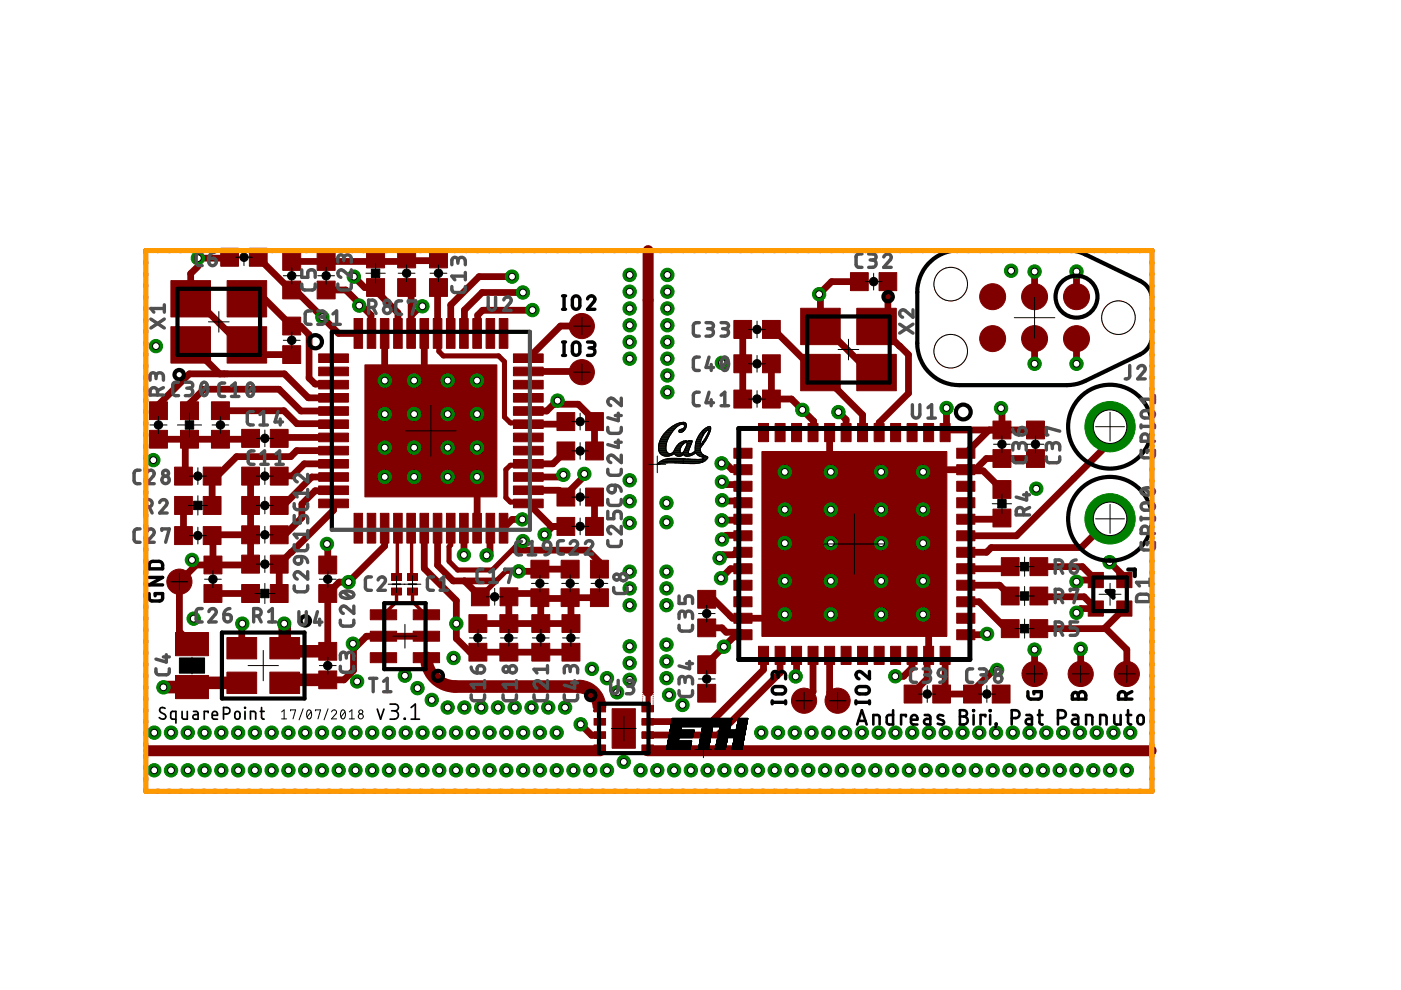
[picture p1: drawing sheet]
<svg xmlns="http://www.w3.org/2000/svg" width="297mm" height="210mm" viewBox="0 0 297 210" stroke-linecap="round" stroke-linejoin="round" font-family="sans-serif">
<g fill="#800000" stroke="#800000" stroke-width=".21">
<path d="M178.3 89.8h2.1v3.8h-2.1z"/>
<path d="M174.8 89.8h2.2v3.8h-2.2z"/>
<path d="M171.3 89.8h2.1v3.8h-2.1z"/>
<path d="M167.8 89.8h2.1v3.8h-2.1z"/>
<path d="M164.3 89.8h2.2v3.8h-2.2z"/>
<path d="M160.8 89.8h2.1v3.8h-2.1z"/>
<path d="M181.8 89.8h2.1v3.8h-2.1z"/>
<path d="M185.3 89.8h2.2v3.8h-2.2z"/>
<path d="M188.8 89.8h2.1v3.8h-2.1z"/>
<path d="M192.3 89.8h2.1v3.8h-2.1z"/>
<path d="M195.8 89.8h2.2v3.8h-2.2z"/>
<path d="M199.3 89.8h2.1v3.8h-2.1z"/>
<path d="M199.3 137h2.1v3.9h-2.1z"/>
<path d="M195.8 137h2.2v3.9h-2.2z"/>
<path d="M192.3 137h2.1v3.9h-2.1z"/>
<path d="M188.8 137h2.1v3.9h-2.1z"/>
<path d="M185.3 137h2.2v3.9h-2.2z"/>
<path d="M181.8 137h2.1v3.9h-2.1z"/>
<path d="M178.3 137h2.1v3.9h-2.1z"/>
<path d="M174.8 137h2.2v3.9h-2.2z"/>
<path d="M171.3 137h2.1v3.9h-2.1z"/>
<path d="M167.8 137h2.1v3.9h-2.1z"/>
<path d="M164.3 137h2.2v3.9h-2.2z"/>
<path d="M160.8 137h2.1v3.9h-2.1z"/>
<path d="M202.8 116h3.9v2.2h-3.9z"/>
<path d="M202.8 119.5h3.9v2.1h-3.9z"/>
<path d="M202.8 123h3.9v2.1h-3.9z"/>
<path d="M202.8 126.5h3.9v2.2h-3.9z"/>
<path d="M202.8 130h3.9v2.1h-3.9z"/>
<path d="M202.8 133.5h3.9v2.1h-3.9z"/>
<path d="M202.8 112.5h3.9v2.2h-3.9z"/>
<path d="M202.8 109h3.9v2.1h-3.9z"/>
<path d="M202.8 105.5h3.9v2.2h-3.9z"/>
<path d="M202.8 102h3.9v2.2h-3.9z"/>
<path d="M202.8 98.5h3.9v2.1h-3.9z"/>
<path d="M202.8 95h3.9v2.2h-3.9z"/>
<path d="M155.6 112.5h3.8v2.2h-3.8z"/>
<path d="M155.6 109h3.8v2.1h-3.8z"/>
<path d="M155.6 105.5h3.8v2.2h-3.8z"/>
<path d="M155.6 102h3.8v2.2h-3.8z"/>
<path d="M155.6 98.5h3.8v2.1h-3.8z"/>
<path d="M155.6 95h3.8v2.2h-3.8z"/>
<path d="M155.6 116h3.8v2.2h-3.8z"/>
<path d="M155.6 119.5h3.8v2.1h-3.8z"/>
<path d="M155.6 123h3.8v2.1h-3.8z"/>
<path d="M155.6 126.5h3.8v2.2h-3.8z"/>
<path d="M155.6 130h3.8v2.1h-3.8z"/>
<path d="M155.6 133.5h3.8v2.1h-3.8z"/>
<path d="M161.5 95.7h39.2v39.2h-39.2z"/>
<path d="M129.8 150.3h4.9v8.3h-4.9z"/>
<path d="M125.9 157.9h2.5v1.4h-2.5z"/>
<path d="M125.9 152.3h2.5v1.4h-2.5z"/>
<path d="M125.9 149.5h2.5v1.4h-2.5z"/>
<path d="M125.9 155.2h2.5v1.3h-2.5z"/>
<path d="M136.1 149.5h2.5v1.4h-2.5z"/>
<path d="M136.1 155.2h2.5v1.3h-2.5z"/>
<path d="M136.1 157.9h2.5v1.4h-2.5z"/>
<path d="M136.1 152.3h2.5v1.4h-2.5z"/>
<path d="M48.1 135.2h6.3v4.5h-6.3z"/>
<path d="M57.2 135.2h6.3v4.5h-6.3z"/>
<path d="M57.2 142.5h6.3v4.5h-6.3z"/>
<path d="M48.1 142.5h6.3v4.5h-6.3z"/>
<path d="M87.6 133.8h5.6v2.2h-5.6z"/>
<path d="M87.6 138.4h5.6v2.1h-5.6z"/>
<path d="M78.5 138.4h5.6v2.1h-5.6z"/>
<path d="M78.5 133.8h5.6v2.2h-5.6z"/>
<path d="M78.5 129.3h5.6v2.1h-5.6z"/>
<path d="M87.6 129.3h5.6v2.1h-5.6z"/>
<path d="M86.4 121.6h2.1v1.5h-2.1z"/>
<path d="M86.4 124.7h2.1v1.5h-2.1z"/>
<path d="M83 121.6h2.1v1.5h-2.1z"/>
<path d="M83 124.7h2.1v1.5h-2.1z"/>
<path d="M67.6 136.2h3.8v3.8h-3.8z"/>
<path d="M67.6 142.3h3.8v3.7h-3.8z"/>
<path d="M37.2 143.2h7v4.9h-7z"/>
<path d="M37.2 134.1h7v4.9h-7z"/>
<path d="M59.9 53.6h3.9v3.7h-3.9z"/>
<path d="M59.9 59.6h3.9v3.8h-3.9z"/>
<path d="M46.8 52.6h3.8v3.9h-3.8z"/>
<path d="M52.9 52.6h3.7v3.9h-3.7z"/>
<path d="M84.3 53h3.8v3.8h-3.8z"/>
<path d="M84.3 59.1h3.8v3.7h-3.8z"/>
<path d="M125.2 124.8h3.8v3.8h-3.8z"/>
<path d="M125.2 118.8h3.8v3.8h-3.8z"/>
<path d="M124.2 103.5h3.7v3.8h-3.7z"/>
<path d="M118.1 103.5h3.8v3.8h-3.8z"/>
<path d="M44.8 91.2h3.8v3.8h-3.8z"/>
<path d="M44.8 85.2h3.8v3.8h-3.8z"/>
<path d="M51.2 99h3.8v3.8h-3.8z"/>
<path d="M57.3 99h3.8v3.8h-3.8z"/>
<path d="M51.2 105.3h3.8v3.8h-3.8z"/>
<path d="M57.3 105.3h3.8v3.8h-3.8z"/>
<path d="M91.1 53h3.8v3.8h-3.8z"/>
<path d="M91.1 59.1h3.8v3.7h-3.8z"/>
<path d="M51.2 91h3.8v3.8h-3.8z"/>
<path d="M57.3 91h3.8v3.8h-3.8z"/>
<path d="M51.2 111.5h3.8v3.8h-3.8z"/>
<path d="M57.3 111.5h3.8v3.8h-3.8z"/>
<path d="M99.4 130.3h3.8v3.8h-3.8z"/>
<path d="M99.4 136.4h3.8v3.8h-3.8z"/>
<path d="M106 124.6h3.8v3.8h-3.8z"/>
<path d="M99.9 124.6h3.8v3.8h-3.8z"/>
<path d="M106 130.3h3.8v3.8h-3.8z"/>
<path d="M106 136.4h3.8v3.8h-3.8z"/>
<path d="M112.6 124.8h3.8v3.8h-3.8z"/>
<path d="M112.6 118.8h3.8v3.8h-3.8z"/>
<path d="M67.6 117.9h3.8v3.8h-3.8z"/>
<path d="M67.6 124h3.8v3.7h-3.8z"/>
<path d="M112.8 130.3h3.8v3.8h-3.8z"/>
<path d="M112.8 136.4h3.8v3.8h-3.8z"/>
<path d="M119 124.8h3.8v3.8h-3.8z"/>
<path d="M119 118.8h3.8v3.8h-3.8z"/>
<path d="M67.2 53.6h3.9v3.7h-3.9z"/>
<path d="M67.2 59.6h3.9v3.8h-3.9z"/>
<path d="M124.2 93.7h3.7v3.8h-3.7z"/>
<path d="M118.1 93.7h3.8v3.8h-3.8z"/>
<path d="M124.2 109.7h3.7v3.8h-3.7z"/>
<path d="M118.1 109.7h3.8v3.8h-3.8z"/>
<path d="M77.4 77.4h27.9v27.9h-27.9z"/>
<path d="M89 67.5h1.9v6.4h-1.9z"/>
<path d="M86.3 67.5h1.8v6.4h-1.8z"/>
<path d="M83.5 67.5h1.8v6.4h-1.8z"/>
<path d="M80.6 67.5h1.9v6.4h-1.9z"/>
<path d="M77.9 67.5h1.8v6.4h-1.8z"/>
<path d="M75.1 67.5h1.8v6.4h-1.8z"/>
<path d="M91.9 67.5h1.8v6.4h-1.8z"/>
<path d="M94.7 67.5h1.8v6.4h-1.8z"/>
<path d="M97.5 67.5h1.8v6.4h-1.8z"/>
<path d="M100.2 67.5h1.9v6.4h-1.9z"/>
<path d="M103.1 67.5h1.8v6.4h-1.8z"/>
<path d="M105.9 67.5h1.8v6.4h-1.8z"/>
<path d="M75.1 108.8h1.8v6.3h-1.8z"/>
<path d="M77.9 108.8h1.8v6.3h-1.8z"/>
<path d="M80.6 108.8h1.9v6.3h-1.9z"/>
<path d="M83.5 108.8h1.8v6.3h-1.8z"/>
<path d="M86.3 108.8h1.8v6.3h-1.8z"/>
<path d="M89 108.8h1.9v6.3h-1.9z"/>
<path d="M91.9 108.8h1.8v6.3h-1.8z"/>
<path d="M94.7 108.8h1.8v6.3h-1.8z"/>
<path d="M97.5 108.8h1.8v6.3h-1.8z"/>
<path d="M100.2 108.8h1.9v6.3h-1.9z"/>
<path d="M103.1 108.8h1.8v6.3h-1.8z"/>
<path d="M105.9 108.8h1.8v6.3h-1.8z"/>
<path d="M67.6 75h6.3v1.9h-6.3z"/>
<path d="M67.6 77.9h6.3v1.8h-6.3z"/>
<path d="M67.6 80.6h6.3v1.9h-6.3z"/>
<path d="M67.6 83.4h6.3v1.9h-6.3z"/>
<path d="M67.6 86.2h6.3v1.9h-6.3z"/>
<path d="M67.6 89h6.3v1.8h-6.3z"/>
<path d="M67.6 91.8h6.3v1.9h-6.3z"/>
<path d="M67.6 94.6h6.3v1.9h-6.3z"/>
<path d="M67.6 97.4h6.3v1.9h-6.3z"/>
<path d="M67.6 100.2h6.3v1.8h-6.3z"/>
<path d="M67.6 103h6.3v1.9h-6.3z"/>
<path d="M67.6 105.8h6.3v1.9h-6.3z"/>
<path d="M108.9 75h6.3v1.9h-6.3z"/>
<path d="M108.9 77.9h6.3v1.8h-6.3z"/>
<path d="M108.9 80.6h6.3v1.9h-6.3z"/>
<path d="M108.9 83.4h6.3v1.9h-6.3z"/>
<path d="M108.9 86.2h6.3v1.9h-6.3z"/>
<path d="M108.9 89h6.3v1.8h-6.3z"/>
<path d="M108.9 91.8h6.3v1.9h-6.3z"/>
<path d="M108.9 94.6h6.3v1.9h-6.3z"/>
<path d="M108.9 97.4h6.3v1.9h-6.3z"/>
<path d="M108.9 100.2h6.3v1.8h-6.3z"/>
<path d="M108.9 103h6.3v1.9h-6.3z"/>
<path d="M108.9 105.8h6.3v1.9h-6.3z"/>
<path d="M51.2 123.9h3.8v3.8h-3.8z"/>
<path d="M57.3 123.9h3.8v3.8h-3.8z"/>
<path d="M37 105.3h3.8v3.8h-3.8z"/>
<path d="M43.1 105.3h3.8v3.8h-3.8z"/>
<path d="M38.3 85.2h3.8v3.8h-3.8z"/>
<path d="M38.3 91.2h3.8v3.8h-3.8z"/>
<path d="M43.2 117.9h3.9v3.8h-3.9z"/>
<path d="M43.2 124h3.9v3.7h-3.9z"/>
<path d="M43.1 111.7h3.8v3.8h-3.8z"/>
<path d="M37 111.7h3.8v3.8h-3.8z"/>
<path d="M37 99h3.8v3.8h-3.8z"/>
<path d="M43.1 99h3.8v3.8h-3.8z"/>
<path d="M51.2 117.7h3.8v3.8h-3.8z"/>
<path d="M57.3 117.7h3.8v3.8h-3.8z"/>
<path d="M31.7 91.2h3.8v3.8h-3.8z"/>
<path d="M31.7 85.2h3.8v3.8h-3.8z"/>
<path d="M59.9 73.3h3.9v3.8h-3.9z"/>
<path d="M59.9 67.2h3.9v3.8h-3.9z"/>
<path d="M180.3 57.8h3.8v3.8h-3.8z"/>
<path d="M186.4 57.8h3.7v3.8h-3.7z"/>
<path d="M155.6 67.9h3.8v3.9h-3.8z"/>
<path d="M161.7 67.9h3.7v3.9h-3.7z"/>
<path d="M48.2 69.3h8.3v7.7h-8.3z"/>
<path d="M48.2 59.5h8.3v7.7h-8.3z"/>
<path d="M36.2 69.3h8.4v7.7h-8.4z"/>
<path d="M36.2 59.5h8.4v7.7h-8.4z"/>
<path d="M169.8 65.4h8.3v7.7h-8.3z"/>
<path d="M169.8 75.1h8.3v7.7h-8.3z"/>
<path d="M181.7 65.4h8.3v7.7h-8.3z"/>
<path d="M181.7 75.1h8.3v7.7h-8.3z"/>
<path d="M147.9 145.1h3.8v3.8h-3.8z"/>
<path d="M147.9 139h3.8v3.8h-3.8z"/>
<path d="M147.9 125.2h3.8v3.7h-3.8z"/>
<path d="M147.9 131.2h3.8v3.8h-3.8z"/>
<path d="M210.5 95.3h3.8v3.8h-3.8z"/>
<path d="M210.5 89.3h3.8v3.7h-3.8z"/>
<path d="M217.6 95.3h3.8v3.8h-3.8z"/>
<path d="M217.6 89.3h3.8v3.7h-3.8z"/>
<path d="M210.4 145.2h3.7v3.9h-3.7z"/>
<path d="M204.3 145.2h3.8v3.9h-3.8z"/>
<path d="M191.7 145.2h3.8v3.9h-3.8z"/>
<path d="M197.8 145.2h3.7v3.9h-3.7z"/>
<path d="M155.6 75.2h3.8v3.8h-3.8z"/>
<path d="M161.7 75.2h3.7v3.8h-3.7z"/>
<path d="M155.6 82.7h3.8v3.8h-3.8z"/>
<path d="M161.7 82.7h3.7v3.8h-3.7z"/>
<path d="M210.5 101.9h3.8v3.8h-3.8z"/>
<path d="M210.5 107.9h3.8v3.8h-3.8z"/>
<path d="M212.3 131.4h3.8v3.8h-3.8z"/>
<path d="M218.4 131.4h3.7v3.8h-3.7z"/>
<path d="M212.3 118.2h3.8v3.8h-3.8z"/>
<path d="M218.4 118.2h3.7v3.8h-3.7z"/>
<path d="M236.8 121.4h3.2v3.2h-3.2z"/>
<path d="M236.8 127.4h3.2v3.2h-3.2z"/>
<path d="M230.7 127.4h3.2v3.2h-3.2z"/>
<path d="M230.7 121.4h3.2v3.2h-3.2z"/>
<path d="M212.3 124.5h3.8v3.8h-3.8z"/>
<path d="M218.4 124.5h3.7v3.8h-3.7z"/>
<path d="M77.7 59.1h3.8v3.7h-3.8z"/>
<path d="M77.7 53h3.8v3.8h-3.8z"/>
<path d="M124.2 87.5h3.7v3.8h-3.7z"/>
<path d="M118.1 87.5h3.8v3.8h-3.8z"/>
<path d="M119.1 130.3h3.9v3.8h-3.9z"/>
<path d="M119.1 136.4h3.9v3.8h-3.9z"/>
</g>
<g fill="#800000" stroke="#800000" stroke-width=".21">
<path d="M122.7 144.2a5.7 5.7 0 0 1 5.7 5.8h-2.6a3.1 3.1 0 0 0-3.1-3.1z" fill-rule="evenodd"/>
<circle cx="228.2" cy="62.9" r="2.75"/>
<circle cx="219.3" cy="62.9" r="2.75"/>
<circle cx="210.5" cy="62.9" r="2.75"/>
<circle cx="210.5" cy="71.8" r="2.75"/>
<circle cx="219.3" cy="71.8" r="2.75"/>
<circle cx="228.2" cy="71.8" r="2.75"/>
<circle cx="177.6" cy="148.6" r="2.67"/>
<circle cx="170.5" cy="148.6" r="2.67"/>
<circle cx="219.3" cy="142.9" r="2.67"/>
<circle cx="238.9" cy="142.9" r="2.67"/>
<circle cx="229.1" cy="142.9" r="2.67"/>
<circle cx="38" cy="123.3" r="2.67"/>
<circle cx="123.4" cy="69.1" r="2.67"/>
<circle cx="123.4" cy="78.9" r="2.67"/>
</g>
<g fill="none" stroke="#800000" stroke-width="1.1">
<path d="M30.9 55.6v.3M30.9 58v.3M31.2 53.1h-.3v.3M33.3 53.1h.3M35.8 53.1h.2M38.2 53.1h.3M40.6 53.1h.3M43 53.1h.3M45.4 53.1h.3M47.9 53.1h.3M50.3 53.1h.3M52.7 53.1h.3"/>
<path d="M55.1 53.1h.3M57.6 53.1h.2M60 53.1h.3M62.4 53.1h.3M64.8 53.1h.3M67.2 53.1h.3M69.7 53.1h.2M72.1 53.1h.3M74.5 53.1h.3M76.9 53.1h.3M79.3 53.1h.3M81.8 53.1h.2"/>
<path d="M84.2 53.1h.3M86.6 53.1h.3M89 53.1h.3M91.4 53.1h.3M93.9 53.1h.2M96.3 53.1h.3M98.7 53.1h.3M101.1 53.1h.3M103.5 53.1h.3M106 53.1h.3M108.4 53.1h.3M110.8 53.1h.3"/>
<path d="M113.2 53.1h.3M115.7 53.1h.2M118.1 53.1h.3M120.5 53.1h.3M122.9 53.1h.3M125.3 53.1h.3M127.8 53.1h.2M130.2 53.1h.3M132.6 53.1h.3M135 53.1h.3M137.4 53.1h.3M139.9 53.1h.2"/>
<path d="M142.3 53.1h.3M144.7 53.1h.3M147.1 53.1h.3M149.5 53.1h.3M152 53.1h.3M154.4 53.1h.3M156.8 53.1h.3M159.2 53.1h.3M161.6 53.1h.3M164.1 53.1h.3M166.5 53.1h.3M168.9 53.1h.3"/>
<path d="M171.3 53.1h.3M173.8 53.1h.2M176.2 53.1h.3M178.6 53.1h.3M181 53.1h.3M183.4 53.1h.3M185.9 53.1h.2M188.3 53.1h.3M190.7 53.1h.3M193.1 53.1h.3M195.5 53.1h.3M198 53.1h.2"/>
<path d="M200.4 53.1h.3M202.8 53.1h.3M205.2 53.1h.3M207.6 53.1h.3M210.1 53.1h.3M212.5 53.1h.3M214.9 53.1h.3M217.3 53.1h.3M219.8 53.1h.2M222.2 53.1h.3M224.6 53.1h.3M227 53.1h.3"/>
<path d="M229.4 53.1h.3M231.9 53.1h.2M234.3 53.1h.3M236.7 53.1h.3M239.1 53.1h.3M241.5 53.1h.3M244 53.1h.2v.3M244.2 55.6v.3M244.2 58v.3M30.9 60.4v.3M30.9 62.9v.3M30.9 65.3v.3"/>
<path d="M30.9 67.7v.3M30.9 70.2v.3M30.9 72.6v.3M30.9 75v.3M30.9 77.5v.3M30.9 79.9v.3M78.7 70.6l.1 .1M89.6 64.9h-.2l-2.2 2.3v3.5M92.8 70.7l.2 .3v3.5l1 1h11.7l1.3 1.2v11.7l1.2 1.3h3.5l.3 .2M244.2 60.4v.3M244.2 62.9v.3M244.2 65.3v.3"/>
<path d="M244.2 67.7v.3M244.2 70.2v.3M244.2 72.6v.3M244.2 75v.3M244.2 77.5v.3M244.2 79.9v.3M30.9 82.3v.3M30.9 84.8v.3M30.9 87.2v.3M30.9 89.6v.3M30.9 92.1v.3M30.9 94.5v.3"/>
<path d="M30.9 96.9v.3M30.9 99.4v.3M94.9 87.8l-1.9 2.3v2.9l1.9-1.9-5-1.7 1.7 1.7-.2 .3h.8M112 98.3l-.3 .3h-3.5l-.9 1v5.9l.9 .9h3.5l.3 .3M244.2 82.3v.3M244.2 84.8v.3M244.2 87.2v.3M244.2 89.6v.3M244.2 92.1v.3M244.2 94.5v.3M244.2 96.9v.3M244.2 99.4v.3"/>
<path d="M30.9 101.8v.3M30.9 104.2v.3M30.9 106.7v.3M30.9 109.1v.3M30.9 111.5v.3M30.9 114v.3M30.9 116.4v.3M30.9 118.8v.3M95.6 112v3.5l-.4 .4v3.1l1.8 1.9h7.4l6.1-6.2M109.3 115.9v.6l-.2 .1M244.2 101.8v.3M244.2 104.2v.3"/>
<path d="M244.2 106.7v.3M244.2 109.1v.3M244.2 111.5v.3M244.2 114v.3M244.2 116.4v.3M244.2 118.8v.3M30.9 121.2v.4M30.9 123.7v.3M30.9 126.1v.3M30.9 128.5v.3M30.9 131v.3M30.9 133.4v.3"/>
<path d="M30.9 135.8v.3M30.9 138.3v.3M110 121.1h-2.7l-5.5 5.4M244.2 121.2v.4M244.2 123.7v.3M244.2 126.1v.3M244.2 128.5v.3M244.2 131v.3M244.2 133.4v.3M244.2 135.8v.3M244.2 138.3v.3M30.9 140.7v.3"/>
<path d="M30.9 143.2v.2M30.9 145.6v.3M30.9 148v.3M30.9 150.5v.2M30.9 152.9v.3M30.9 155.3v.3M30.9 157.7v.4M127.1 150l.1 .2M127.2 155.9h.5M127.2 158.6l-.2 .2 .3 .4h-.3M137.3 158.6l.2 .2-.3 .4h.3M137.4 146.6l-.1 3.6"/>
<path d="M244.2 140.7v.3M244.2 143.2v.2M244.2 145.6v.3M244.2 148v.3M244.2 150.5v.2M244.2 152.9v.3M244.2 155.3v.3M244.2 157.7v.4M30.9 167.5v.3h.3M30.9 160.2v.3M30.9 162.6v.3M30.9 165v.3"/>
<path d="M33.3 167.8h.3M35.8 167.8h.2M38.2 167.8h.3M40.6 167.8h.3M43 167.8h.3M45.4 167.8h.3M47.9 167.8h.3M50.3 167.8h.3M52.7 167.8h.3M55.1 167.8h.3M57.6 167.8h.2M60 167.8h.3"/>
<path d="M62.4 167.8h.3M64.8 167.8h.3M67.2 167.8h.3M69.7 167.8h.2M72.1 167.8h.3M74.5 167.8h.3M76.9 167.8h.3M79.3 167.8h.3M81.8 167.8h.2M84.2 167.8h.3M86.6 167.8h.3M89 167.8h.3"/>
<path d="M91.4 167.8h.3M93.9 167.8h.2M96.3 167.8h.3M98.7 167.8h.3M101.1 167.8h.3M103.5 167.8h.3M106 167.8h.3M108.4 167.8h.3M110.8 167.8h.3M113.2 167.8h.3M115.7 167.8h.2M118.1 167.8h.3"/>
<path d="M120.5 167.8h.3M122.9 167.8h.3M125.3 167.8h.3M127.8 167.8h.2M130.2 167.8h.3M132.6 167.8h.3M135 167.8h.3M137.4 167.8h.3M139.9 167.8h.2M142.3 167.8h.3M144.7 167.8h.3M147.1 167.8h.3"/>
<path d="M149.5 167.8h.3M152 167.8h.3M154.4 167.8h.3M156.8 167.8h.3M159.2 167.8h.3M161.6 167.8h.3M164.1 167.8h.3M166.5 167.8h.3M168.9 167.8h.3M171.3 167.8h.3M173.8 167.8h.2M176.2 167.8h.3"/>
<path d="M178.6 167.8h.3M181 167.8h.3M183.4 167.8h.3M185.9 167.8h.2M188.3 167.8h.3M190.7 167.8h.3M193.1 167.8h.3M195.5 167.8h.3M198 167.8h.2M200.4 167.8h.3M202.8 167.8h.3M205.2 167.8h.3"/>
<path d="M207.6 167.8h.3M210.1 167.8h.3M212.5 167.8h.3M214.9 167.8h.3M217.3 167.8h.3M219.8 167.8h.2M222.2 167.8h.3M224.6 167.8h.3M227 167.8h.3M229.4 167.8h.3M231.9 167.8h.2M234.3 167.8h.3"/>
<path d="M236.7 167.8h.3M239.1 167.8h.3M241.5 167.8h.3M244.2 160.2v.3M244.2 162.6v.3M244.2 165v.3M244.2 167.5v.3h-.2"/>
</g>
<g fill="none" stroke="#800000" stroke-width="1.4">
<path d="M42 56.5l-1.6 1.5v5.4h.9l9.8 9.7h1.2l2.1 2.1h7.4M48.7 54.5l-.2 .2h-6.5M54.8 54.5l6.8 7h1l9.2 9.2h4.2M75 58.7l2.3 2.3h2.3v.6l4.8 4.7v4.4M93 54.9l-.4 .4h-6l-.4-.4-.5 .5h-5.5l-.6-.5-.5 .5h-17.3M108.6 58.7h-7l-6 6v6M182.2 59.7h-5.9l-2.6 2.7 .2 .3v6.5h.9l9.7 9.8h1.3M188.3 59.7v7.1l-2.5 2.4M219.4 57.6v5.3M228.2 57.6v5.3M40.4 73.1l6.2 6.2M52.3 63.4h3.8l5.7 5.7h1.9l1.8 1.9v9.2l1.3 1.2h3.8l.1 .2"/>
<path d="M69.2 61.5h4.1l5.4 5.3v3.8M76.4 64.6l-.2 .2M81.6 70.7v10.9l9.8 9.8M86.2 61l1 .9v8.8M90 70.7v19.2l.5 .6M93 61l-.2 .2v9.5M110.9 62h-8.7l-3.7 3.7-.1 5M112 78.8h11.2l.2 .1M112.9 65.7l-10.6 .1-1 1v3.8l-.1 .1M123.4 69.1h-4.6l-6.8 6.8M157.5 69.8v14.8M163.6 69.8h.4l9.2 9.2h.7l9 8.9v3.8"/>
<path d="M163.6 77.1v7.5h4.2l4.7 4.7v2.3l-.1 .1M186.2 68.9l6.4 6.3v8.2l-6.2 6.2v2.1M219.4 71.8v5.3M228.2 71.8v5.3M40.2 93.1l-.9 .9v6.6l-.4 .3M40.2 87.1v-1.5l3-3.1h16l4.6 4.6h6.9M46.7 87.1h13.5l2.7 2.7 7.8 .1M53.1 92.9l-.2 .2h-19.3M70.7 98.3h-6.2l-2.5 2.6h-2.8M70.7 95.5h-7.8l-1.3 1.3h-11.4l-4.2 4.1h-1v6.3M70.7 92.8h-11.3l-.2 .1M70.7 84.3h-5.3l-5.1-5h-20.1l-6.6 6.5v1.3"/>
<path d="M92.2 91.4l9 8.8v11.8M112 87.1h3.9l1.5-1.4h5.2l3.4 3.5v6.4M120 95.6l-2.8 2.7h-5.2M120 89.4l-.6 .5h-7.4M125.4 89.4h.6M153 98.2h.9l1.3 1.4h2.3M176.1 91.5l-.2 .2v18.4l21 21v7.9l-.3 .3v4.6l-3 3v.3M177.8 87.4l1.6 1.6v2.7M200.7 86.5v4.9l-.3 .3 .6-.5h18.5M209.7 91.2l-4.9 4.9M212.2 86.6l.2 .1v4.5M219.5 97.2h-10.4l-2.6 2.6"/>
<path d="M235.4 90.5v3.2l-19.9 19.9h-10.7M38.9 107.2v6.4M40.7 118.7l.9 1.1M41.6 119.8l-3.6 3.5v10.6l2.7 2.7M45 113.6h.1M53.1 100.9v18.7l-.1 .2h-11.4M53.1 113.4h-8v6.4M69.3 115.3l.2 .2v4.3M70.7 103.9l-3.9 .2-2.8 2.8v2.8l-3.6 3.7h-1.2M70.7 101.1h-4.6l-6 6.1h-.9M70.7 106.7v1.5l-11.5 11.4v6.2M81.6 112v3.8l-7.7 7.6h-2l-2.4 2.4v12.3"/>
<path d="M87.2 112l.1 .1M90 112v8.5l6.8 6.8v8.1l2.9 2.9h21.4M92.8 112v7.8l3.3 3.4h8.9M98.4 112v5.7M104 112l-.1 5.1-.7 .7M109.1 116.6h15.5l2.5 2.6v1.5M110.5 114.7h.4M110.7 110.1h-2.1l-1.8 1.9M112 106.7l4.9 4.9h3.1M117.2 111.6l-1.7 1.7M119.4 100.7l-.4 .4h-7M123.9 100.5v.4l-3.9 4v.5l-1.5-1.5h-6.5"/>
<path d="M126 105.4v6.2M153.1 102.2l.5 .5h3.6l.3 .4M153.1 106.1l.2 .1h3.9l.3 .4M157.5 110.1l-.2 .2h-4.3M157.5 117.1h-1.4l-.5 .5h-2.3l-.7 .7M157.5 113.6l-3.5-.1-.9 .9M182.9 117.1l-13.9 14h-13.7l-4-4h-1.5M212.4 103.8l-4-4h-3.4l-.2-.2h-7l-16.2 16.2M212.4 109.8l-.2 .3h-7.4M235.2 119.2l3.2 3.1v.7M235.4 110l-6.1 6.1h-19.1l-1 1h-4.4M45.1 125.8h8"/>
<path d="M45.1 125.8l.1 .1M51.4 132.2l-.1 5.2M87.3 122.2l.2 .1M90.4 134.9h-12.7l-2.7 2.7v4.5l-2.1 2h-3.4M98.5 123.2l3.3 3.3M114.7 126.9l-1.1-1.1h-5l-.7 .8v5.6M114.7 126.9v5.3M114.7 126.9h6.4M120.9 120.7h-6.4l-.5 .4h-4M121.1 126.9v5.3h-19.8M127.1 126.7h-6.2l.2 .2M149.8 133.1h3.3l.9 .9h3l.5 .6h-1.5l-6.2 6.2v.1"/>
<path d="M157.5 120.6h-2.6l-2 2M161.9 139v3l-11 11h-14.1M165.4 139v3.6l-13.2 13.3h-14.9M168.9 139v4.2l-.2 .2M172.4 139v7.7l-1.9 1.9M175.9 139v7.9l1.7 1.7M193.4 139v2.6l-1.8 1.8h-1.8M200.4 139v7.4l-.8 .8h6.6v-.7l4.5-4.5h.7M204.8 127.6h2.8l5.7 5.7h.9M204.8 124.1h7.1l2.3 2.3M209.3 134.4l-.2 .2h-4.3M214.2 120.1l-.5 .5h-8.9"/>
<path d="M219.4 137.7v5.2M220.3 120.1h9.2l2.8 2.9h-3.7l-.4 .3M220.3 126.4l.1 .1h9.4l2.5 2.5h-3.2l-.9 .9M220.3 133.3h14.2M229.1 137.6v5.3M238.4 129l-4.1 4.1 4.6 4.6v5.2M123.1 153.6l2.3 2.3h2.3M137.3 153h.1"/>
</g>
<path d="M60.3 132.2l.1 5.2 .6 .7h8.5M90.4 139.4a6.1 6.1 0 0 0 6.1 6.2h26.2M51.3 144.8h-9.7l-.9 .9h-6.1M69.5 144.1h-8.5l-.6 .7" fill="none" stroke="#800000" stroke-width="2.7"/>
<g fill="none" stroke="#800000" stroke-width=".21">
<path d="M125.9 150.5v.3h.1M126 150.1l-.1-.1v.2M126 150.4v.1M136.2 149.6h.1M136.2 149.2h.1M136.2 148.8h.1M136.2 148.4h.1M136.3 148h.1M136.3 147.6h.1M136.3 147.2h.1M136.4 146.8l-.1 .1M136.6 149.7h.1"/>
<path d="M136.8 146.8h.1M137.1 149.8h.1M137.2 146.8h.1M137.5 149.8l.1 .1M137.6 146.8h.1M137.9 149.9h.1M138 146.8h.1M138.4 146.8l.1 .1M138.5 147.2v.1M138.5 147.7v.1M138.5 148.1v.1M138.5 148.6v.1"/>
<path d="M138.5 149v.1M138.5 149.5v.1M138.5 149.9l-.1 .1"/>
</g>
<path d="M137.4 53.1v93.5M31.6 159.2h95.7M137.2 159.2h106.9" fill="none" stroke="#800000" stroke-width="2.3"/>
<path d="M84.4 112l-.2 .1v10.1l-.1 .1M87.3 112.1v10.1M84.1 125.4v2.2l-2.8 2.7M87.5 125.4v2.2l2.7 2.7h.2" fill="none" stroke="#800000" stroke-width=".72"/>
<circle cx="235.4" cy="110" r="5.3" fill="#008000" stroke="#008000" stroke-width=".21"/>
<circle cx="235.4" cy="110" r="3.6" fill="#fff" stroke="#000" stroke-width=".21"/>
<circle cx="235.4" cy="90.5" r="5.3" fill="#008000" stroke="#008000" stroke-width=".21"/>
<circle cx="235.4" cy="90.5" r="3.6" fill="#fff" stroke="#000" stroke-width=".21"/>
<circle cx="69.3" cy="115.3" r="1.42" fill="#008000" stroke="#008000" stroke-width=".21"/>
<circle cx="69.3" cy="115.3" r=".72" fill="#fff" stroke="#000" stroke-width=".21"/>
<circle cx="32.7" cy="155.3" r="1.42" fill="#008000" stroke="#008000" stroke-width=".21"/>
<circle cx="32.7" cy="155.3" r=".72" fill="#fff" stroke="#000" stroke-width=".21"/>
<circle cx="36.3" cy="155.3" r="1.42" fill="#008000" stroke="#008000" stroke-width=".21"/>
<circle cx="36.3" cy="155.3" r=".72" fill="#fff" stroke="#000" stroke-width=".21"/>
<circle cx="39.8" cy="155.3" r="1.42" fill="#008000" stroke="#008000" stroke-width=".21"/>
<circle cx="39.8" cy="155.3" r=".72" fill="#fff" stroke="#000" stroke-width=".21"/>
<circle cx="43.4" cy="155.3" r="1.42" fill="#008000" stroke="#008000" stroke-width=".21"/>
<circle cx="43.4" cy="155.3" r=".72" fill="#fff" stroke="#000" stroke-width=".21"/>
<circle cx="46.9" cy="155.3" r="1.42" fill="#008000" stroke="#008000" stroke-width=".21"/>
<circle cx="46.9" cy="155.3" r=".72" fill="#fff" stroke="#000" stroke-width=".21"/>
<circle cx="50.5" cy="155.3" r="1.42" fill="#008000" stroke="#008000" stroke-width=".21"/>
<circle cx="50.5" cy="155.3" r=".72" fill="#fff" stroke="#000" stroke-width=".21"/>
<circle cx="54" cy="155.3" r="1.42" fill="#008000" stroke="#008000" stroke-width=".21"/>
<circle cx="54" cy="155.3" r=".72" fill="#fff" stroke="#000" stroke-width=".21"/>
<circle cx="57.6" cy="155.3" r="1.42" fill="#008000" stroke="#008000" stroke-width=".21"/>
<circle cx="57.6" cy="155.3" r=".72" fill="#fff" stroke="#000" stroke-width=".21"/>
<circle cx="61.2" cy="155.3" r="1.42" fill="#008000" stroke="#008000" stroke-width=".21"/>
<circle cx="61.2" cy="155.3" r=".72" fill="#fff" stroke="#000" stroke-width=".21"/>
<circle cx="64.7" cy="155.3" r="1.42" fill="#008000" stroke="#008000" stroke-width=".21"/>
<circle cx="64.7" cy="155.3" r=".72" fill="#fff" stroke="#000" stroke-width=".21"/>
<circle cx="68.3" cy="155.3" r="1.42" fill="#008000" stroke="#008000" stroke-width=".21"/>
<circle cx="68.3" cy="155.3" r=".72" fill="#fff" stroke="#000" stroke-width=".21"/>
<circle cx="71.8" cy="155.3" r="1.42" fill="#008000" stroke="#008000" stroke-width=".21"/>
<circle cx="71.8" cy="155.3" r=".72" fill="#fff" stroke="#000" stroke-width=".21"/>
<circle cx="75.4" cy="155.3" r="1.42" fill="#008000" stroke="#008000" stroke-width=".21"/>
<circle cx="75.4" cy="155.3" r=".72" fill="#fff" stroke="#000" stroke-width=".21"/>
<circle cx="78.9" cy="155.3" r="1.42" fill="#008000" stroke="#008000" stroke-width=".21"/>
<circle cx="78.9" cy="155.3" r=".72" fill="#fff" stroke="#000" stroke-width=".21"/>
<circle cx="82.5" cy="155.3" r="1.42" fill="#008000" stroke="#008000" stroke-width=".21"/>
<circle cx="82.5" cy="155.3" r=".72" fill="#fff" stroke="#000" stroke-width=".21"/>
<circle cx="86" cy="155.3" r="1.42" fill="#008000" stroke="#008000" stroke-width=".21"/>
<circle cx="86" cy="155.3" r=".72" fill="#fff" stroke="#000" stroke-width=".21"/>
<circle cx="89.6" cy="155.3" r="1.42" fill="#008000" stroke="#008000" stroke-width=".21"/>
<circle cx="89.6" cy="155.3" r=".72" fill="#fff" stroke="#000" stroke-width=".21"/>
<circle cx="93.1" cy="155.3" r="1.42" fill="#008000" stroke="#008000" stroke-width=".21"/>
<circle cx="93.1" cy="155.3" r=".72" fill="#fff" stroke="#000" stroke-width=".21"/>
<circle cx="96.7" cy="155.3" r="1.42" fill="#008000" stroke="#008000" stroke-width=".21"/>
<circle cx="96.7" cy="155.3" r=".72" fill="#fff" stroke="#000" stroke-width=".21"/>
<circle cx="100.2" cy="155.3" r="1.42" fill="#008000" stroke="#008000" stroke-width=".21"/>
<circle cx="100.2" cy="155.3" r=".72" fill="#fff" stroke="#000" stroke-width=".21"/>
<circle cx="103.8" cy="155.3" r="1.42" fill="#008000" stroke="#008000" stroke-width=".21"/>
<circle cx="103.8" cy="155.3" r=".72" fill="#fff" stroke="#000" stroke-width=".21"/>
<circle cx="107.4" cy="155.3" r="1.42" fill="#008000" stroke="#008000" stroke-width=".21"/>
<circle cx="107.4" cy="155.3" r=".72" fill="#fff" stroke="#000" stroke-width=".21"/>
<circle cx="110.9" cy="155.3" r="1.42" fill="#008000" stroke="#008000" stroke-width=".21"/>
<circle cx="110.9" cy="155.3" r=".72" fill="#fff" stroke="#000" stroke-width=".21"/>
<circle cx="114.5" cy="155.3" r="1.42" fill="#008000" stroke="#008000" stroke-width=".21"/>
<circle cx="114.5" cy="155.3" r=".72" fill="#fff" stroke="#000" stroke-width=".21"/>
<circle cx="118" cy="155.3" r="1.42" fill="#008000" stroke="#008000" stroke-width=".21"/>
<circle cx="118" cy="155.3" r=".72" fill="#fff" stroke="#000" stroke-width=".21"/>
<circle cx="119.8" cy="150" r="1.42" fill="#008000" stroke="#008000" stroke-width=".21"/>
<circle cx="119.8" cy="150" r=".72" fill="#fff" stroke="#000" stroke-width=".21"/>
<circle cx="116.2" cy="150" r="1.42" fill="#008000" stroke="#008000" stroke-width=".21"/>
<circle cx="116.2" cy="150" r=".72" fill="#fff" stroke="#000" stroke-width=".21"/>
<circle cx="112.7" cy="150" r="1.42" fill="#008000" stroke="#008000" stroke-width=".21"/>
<circle cx="112.7" cy="150" r=".72" fill="#fff" stroke="#000" stroke-width=".21"/>
<circle cx="109.1" cy="150" r="1.42" fill="#008000" stroke="#008000" stroke-width=".21"/>
<circle cx="109.1" cy="150" r=".72" fill="#fff" stroke="#000" stroke-width=".21"/>
<circle cx="105.6" cy="150" r="1.42" fill="#008000" stroke="#008000" stroke-width=".21"/>
<circle cx="105.6" cy="150" r=".72" fill="#fff" stroke="#000" stroke-width=".21"/>
<circle cx="102" cy="150" r="1.42" fill="#008000" stroke="#008000" stroke-width=".21"/>
<circle cx="102" cy="150" r=".72" fill="#fff" stroke="#000" stroke-width=".21"/>
<circle cx="98.5" cy="150" r="1.42" fill="#008000" stroke="#008000" stroke-width=".21"/>
<circle cx="98.5" cy="150" r=".72" fill="#fff" stroke="#000" stroke-width=".21"/>
<circle cx="94.9" cy="150" r="1.42" fill="#008000" stroke="#008000" stroke-width=".21"/>
<circle cx="94.9" cy="150" r=".72" fill="#fff" stroke="#000" stroke-width=".21"/>
<circle cx="91.5" cy="148.4" r="1.42" fill="#008000" stroke="#008000" stroke-width=".21"/>
<circle cx="91.5" cy="148.4" r=".72" fill="#fff" stroke="#000" stroke-width=".21"/>
<circle cx="88.5" cy="145.9" r="1.42" fill="#008000" stroke="#008000" stroke-width=".21"/>
<circle cx="88.5" cy="145.9" r=".72" fill="#fff" stroke="#000" stroke-width=".21"/>
<circle cx="85.9" cy="143.3" r="1.42" fill="#008000" stroke="#008000" stroke-width=".21"/>
<circle cx="85.9" cy="143.3" r=".72" fill="#fff" stroke="#000" stroke-width=".21"/>
<circle cx="125.5" cy="141.8" r="1.42" fill="#008000" stroke="#008000" stroke-width=".21"/>
<circle cx="125.5" cy="141.8" r=".72" fill="#fff" stroke="#000" stroke-width=".21"/>
<circle cx="128.7" cy="143.8" r="1.42" fill="#008000" stroke="#008000" stroke-width=".21"/>
<circle cx="128.7" cy="143.8" r=".72" fill="#fff" stroke="#000" stroke-width=".21"/>
<circle cx="130.8" cy="146.8" r="1.42" fill="#008000" stroke="#008000" stroke-width=".21"/>
<circle cx="130.8" cy="146.8" r=".72" fill="#fff" stroke="#000" stroke-width=".21"/>
<circle cx="133.5" cy="144.1" r="1.42" fill="#008000" stroke="#008000" stroke-width=".21"/>
<circle cx="133.5" cy="144.1" r=".72" fill="#fff" stroke="#000" stroke-width=".21"/>
<circle cx="133.5" cy="140.6" r="1.42" fill="#008000" stroke="#008000" stroke-width=".21"/>
<circle cx="133.5" cy="140.6" r=".72" fill="#fff" stroke="#000" stroke-width=".21"/>
<circle cx="133.5" cy="137" r="1.42" fill="#008000" stroke="#008000" stroke-width=".21"/>
<circle cx="133.5" cy="137" r=".72" fill="#fff" stroke="#000" stroke-width=".21"/>
<circle cx="133.5" cy="128.3" r="1.42" fill="#008000" stroke="#008000" stroke-width=".21"/>
<circle cx="133.5" cy="128.3" r=".72" fill="#fff" stroke="#000" stroke-width=".21"/>
<circle cx="133.5" cy="124.8" r="1.42" fill="#008000" stroke="#008000" stroke-width=".21"/>
<circle cx="133.5" cy="124.8" r=".72" fill="#fff" stroke="#000" stroke-width=".21"/>
<circle cx="133.5" cy="121.2" r="1.42" fill="#008000" stroke="#008000" stroke-width=".21"/>
<circle cx="133.5" cy="121.2" r=".72" fill="#fff" stroke="#000" stroke-width=".21"/>
<circle cx="133.5" cy="110.9" r="1.42" fill="#008000" stroke="#008000" stroke-width=".21"/>
<circle cx="133.5" cy="110.9" r=".72" fill="#fff" stroke="#000" stroke-width=".21"/>
<circle cx="133.5" cy="106.3" r="1.42" fill="#008000" stroke="#008000" stroke-width=".21"/>
<circle cx="133.5" cy="106.3" r=".72" fill="#fff" stroke="#000" stroke-width=".21"/>
<circle cx="133.5" cy="101.8" r="1.42" fill="#008000" stroke="#008000" stroke-width=".21"/>
<circle cx="133.5" cy="101.8" r=".72" fill="#fff" stroke="#000" stroke-width=".21"/>
<circle cx="141.3" cy="106.6" r="1.42" fill="#008000" stroke="#008000" stroke-width=".21"/>
<circle cx="141.3" cy="106.6" r=".72" fill="#fff" stroke="#000" stroke-width=".21"/>
<circle cx="141.3" cy="110.7" r="1.42" fill="#008000" stroke="#008000" stroke-width=".21"/>
<circle cx="141.3" cy="110.7" r=".72" fill="#fff" stroke="#000" stroke-width=".21"/>
<circle cx="133.5" cy="76.1" r="1.42" fill="#008000" stroke="#008000" stroke-width=".21"/>
<circle cx="133.5" cy="76.1" r=".72" fill="#fff" stroke="#000" stroke-width=".21"/>
<circle cx="133.5" cy="72.5" r="1.42" fill="#008000" stroke="#008000" stroke-width=".21"/>
<circle cx="133.5" cy="72.5" r=".72" fill="#fff" stroke="#000" stroke-width=".21"/>
<circle cx="133.5" cy="69" r="1.42" fill="#008000" stroke="#008000" stroke-width=".21"/>
<circle cx="133.5" cy="69" r=".72" fill="#fff" stroke="#000" stroke-width=".21"/>
<circle cx="133.5" cy="65.4" r="1.42" fill="#008000" stroke="#008000" stroke-width=".21"/>
<circle cx="133.5" cy="65.4" r=".72" fill="#fff" stroke="#000" stroke-width=".21"/>
<circle cx="133.5" cy="61.8" r="1.42" fill="#008000" stroke="#008000" stroke-width=".21"/>
<circle cx="133.5" cy="61.8" r=".72" fill="#fff" stroke="#000" stroke-width=".21"/>
<circle cx="133.5" cy="58.3" r="1.42" fill="#008000" stroke="#008000" stroke-width=".21"/>
<circle cx="133.5" cy="58.3" r=".72" fill="#fff" stroke="#000" stroke-width=".21"/>
<circle cx="141.5" cy="58.3" r="1.42" fill="#008000" stroke="#008000" stroke-width=".21"/>
<circle cx="141.5" cy="58.3" r=".72" fill="#fff" stroke="#000" stroke-width=".21"/>
<circle cx="141.5" cy="61.8" r="1.42" fill="#008000" stroke="#008000" stroke-width=".21"/>
<circle cx="141.5" cy="61.8" r=".72" fill="#fff" stroke="#000" stroke-width=".21"/>
<circle cx="141.5" cy="65.4" r="1.42" fill="#008000" stroke="#008000" stroke-width=".21"/>
<circle cx="141.5" cy="65.4" r=".72" fill="#fff" stroke="#000" stroke-width=".21"/>
<circle cx="141.5" cy="69" r="1.42" fill="#008000" stroke="#008000" stroke-width=".21"/>
<circle cx="141.5" cy="69" r=".72" fill="#fff" stroke="#000" stroke-width=".21"/>
<circle cx="141.5" cy="72.5" r="1.42" fill="#008000" stroke="#008000" stroke-width=".21"/>
<circle cx="141.5" cy="72.5" r=".72" fill="#fff" stroke="#000" stroke-width=".21"/>
<circle cx="141.5" cy="76.1" r="1.42" fill="#008000" stroke="#008000" stroke-width=".21"/>
<circle cx="141.5" cy="76.1" r=".72" fill="#fff" stroke="#000" stroke-width=".21"/>
<circle cx="141.5" cy="79.6" r="1.42" fill="#008000" stroke="#008000" stroke-width=".21"/>
<circle cx="141.5" cy="79.6" r=".72" fill="#fff" stroke="#000" stroke-width=".21"/>
<circle cx="141.5" cy="83.2" r="1.42" fill="#008000" stroke="#008000" stroke-width=".21"/>
<circle cx="141.5" cy="83.2" r=".72" fill="#fff" stroke="#000" stroke-width=".21"/>
<circle cx="141.3" cy="121.2" r="1.42" fill="#008000" stroke="#008000" stroke-width=".21"/>
<circle cx="141.3" cy="121.2" r=".72" fill="#fff" stroke="#000" stroke-width=".21"/>
<circle cx="141.3" cy="124.8" r="1.42" fill="#008000" stroke="#008000" stroke-width=".21"/>
<circle cx="141.3" cy="124.8" r=".72" fill="#fff" stroke="#000" stroke-width=".21"/>
<circle cx="141.3" cy="128.3" r="1.42" fill="#008000" stroke="#008000" stroke-width=".21"/>
<circle cx="141.3" cy="128.3" r=".72" fill="#fff" stroke="#000" stroke-width=".21"/>
<circle cx="141.3" cy="136.7" r="1.42" fill="#008000" stroke="#008000" stroke-width=".21"/>
<circle cx="141.3" cy="136.7" r=".72" fill="#fff" stroke="#000" stroke-width=".21"/>
<circle cx="141.3" cy="140.2" r="1.42" fill="#008000" stroke="#008000" stroke-width=".21"/>
<circle cx="141.3" cy="140.2" r=".72" fill="#fff" stroke="#000" stroke-width=".21"/>
<circle cx="141.3" cy="143.8" r="1.42" fill="#008000" stroke="#008000" stroke-width=".21"/>
<circle cx="141.3" cy="143.8" r=".72" fill="#fff" stroke="#000" stroke-width=".21"/>
<circle cx="141.9" cy="147.3" r="1.42" fill="#008000" stroke="#008000" stroke-width=".21"/>
<circle cx="141.9" cy="147.3" r=".72" fill="#fff" stroke="#000" stroke-width=".21"/>
<circle cx="144.7" cy="149.5" r="1.42" fill="#008000" stroke="#008000" stroke-width=".21"/>
<circle cx="144.7" cy="149.5" r=".72" fill="#fff" stroke="#000" stroke-width=".21"/>
<circle cx="161.4" cy="155.3" r="1.42" fill="#008000" stroke="#008000" stroke-width=".21"/>
<circle cx="161.4" cy="155.3" r=".72" fill="#fff" stroke="#000" stroke-width=".21"/>
<circle cx="165" cy="155.3" r="1.42" fill="#008000" stroke="#008000" stroke-width=".21"/>
<circle cx="165" cy="155.3" r=".72" fill="#fff" stroke="#000" stroke-width=".21"/>
<circle cx="168.5" cy="155.3" r="1.42" fill="#008000" stroke="#008000" stroke-width=".21"/>
<circle cx="168.5" cy="155.3" r=".72" fill="#fff" stroke="#000" stroke-width=".21"/>
<circle cx="172.1" cy="155.3" r="1.42" fill="#008000" stroke="#008000" stroke-width=".21"/>
<circle cx="172.1" cy="155.3" r=".72" fill="#fff" stroke="#000" stroke-width=".21"/>
<circle cx="175.6" cy="155.3" r="1.42" fill="#008000" stroke="#008000" stroke-width=".21"/>
<circle cx="175.6" cy="155.3" r=".72" fill="#fff" stroke="#000" stroke-width=".21"/>
<circle cx="179.2" cy="155.3" r="1.42" fill="#008000" stroke="#008000" stroke-width=".21"/>
<circle cx="179.2" cy="155.3" r=".72" fill="#fff" stroke="#000" stroke-width=".21"/>
<circle cx="182.7" cy="155.3" r="1.42" fill="#008000" stroke="#008000" stroke-width=".21"/>
<circle cx="182.7" cy="155.3" r=".72" fill="#fff" stroke="#000" stroke-width=".21"/>
<circle cx="186.3" cy="155.3" r="1.42" fill="#008000" stroke="#008000" stroke-width=".21"/>
<circle cx="186.3" cy="155.3" r=".72" fill="#fff" stroke="#000" stroke-width=".21"/>
<circle cx="189.8" cy="155.3" r="1.42" fill="#008000" stroke="#008000" stroke-width=".21"/>
<circle cx="189.8" cy="155.3" r=".72" fill="#fff" stroke="#000" stroke-width=".21"/>
<circle cx="193.4" cy="155.3" r="1.42" fill="#008000" stroke="#008000" stroke-width=".21"/>
<circle cx="193.4" cy="155.3" r=".72" fill="#fff" stroke="#000" stroke-width=".21"/>
<circle cx="197" cy="155.3" r="1.42" fill="#008000" stroke="#008000" stroke-width=".21"/>
<circle cx="197" cy="155.3" r=".72" fill="#fff" stroke="#000" stroke-width=".21"/>
<circle cx="200.5" cy="155.3" r="1.42" fill="#008000" stroke="#008000" stroke-width=".21"/>
<circle cx="200.5" cy="155.3" r=".72" fill="#fff" stroke="#000" stroke-width=".21"/>
<circle cx="204.1" cy="155.3" r="1.42" fill="#008000" stroke="#008000" stroke-width=".21"/>
<circle cx="204.1" cy="155.3" r=".72" fill="#fff" stroke="#000" stroke-width=".21"/>
<circle cx="207.6" cy="155.3" r="1.42" fill="#008000" stroke="#008000" stroke-width=".21"/>
<circle cx="207.6" cy="155.3" r=".72" fill="#fff" stroke="#000" stroke-width=".21"/>
<circle cx="211.2" cy="155.3" r="1.42" fill="#008000" stroke="#008000" stroke-width=".21"/>
<circle cx="211.2" cy="155.3" r=".72" fill="#fff" stroke="#000" stroke-width=".21"/>
<circle cx="214.7" cy="155.3" r="1.42" fill="#008000" stroke="#008000" stroke-width=".21"/>
<circle cx="214.7" cy="155.3" r=".72" fill="#fff" stroke="#000" stroke-width=".21"/>
<circle cx="218.3" cy="155.3" r="1.42" fill="#008000" stroke="#008000" stroke-width=".21"/>
<circle cx="218.3" cy="155.3" r=".72" fill="#fff" stroke="#000" stroke-width=".21"/>
<circle cx="221.8" cy="155.3" r="1.42" fill="#008000" stroke="#008000" stroke-width=".21"/>
<circle cx="221.8" cy="155.3" r=".72" fill="#fff" stroke="#000" stroke-width=".21"/>
<circle cx="225.4" cy="155.3" r="1.42" fill="#008000" stroke="#008000" stroke-width=".21"/>
<circle cx="225.4" cy="155.3" r=".72" fill="#fff" stroke="#000" stroke-width=".21"/>
<circle cx="229" cy="155.3" r="1.42" fill="#008000" stroke="#008000" stroke-width=".21"/>
<circle cx="229" cy="155.3" r=".72" fill="#fff" stroke="#000" stroke-width=".21"/>
<circle cx="232.5" cy="155.3" r="1.42" fill="#008000" stroke="#008000" stroke-width=".21"/>
<circle cx="232.5" cy="155.3" r=".72" fill="#fff" stroke="#000" stroke-width=".21"/>
<circle cx="236.1" cy="155.3" r="1.42" fill="#008000" stroke="#008000" stroke-width=".21"/>
<circle cx="236.1" cy="155.3" r=".72" fill="#fff" stroke="#000" stroke-width=".21"/>
<circle cx="239.6" cy="155.3" r="1.42" fill="#008000" stroke="#008000" stroke-width=".21"/>
<circle cx="239.6" cy="155.3" r=".72" fill="#fff" stroke="#000" stroke-width=".21"/>
<circle cx="101.1" cy="80.7" r="1.42" fill="#008000" stroke="#008000" stroke-width=".21"/>
<circle cx="101.1" cy="80.7" r=".72" fill="#fff" stroke="#000" stroke-width=".21"/>
<circle cx="87.8" cy="80.7" r="1.42" fill="#008000" stroke="#008000" stroke-width=".21"/>
<circle cx="87.8" cy="80.7" r=".72" fill="#fff" stroke="#000" stroke-width=".21"/>
<circle cx="81.6" cy="80.7" r="1.42" fill="#008000" stroke="#008000" stroke-width=".21"/>
<circle cx="81.6" cy="80.7" r=".72" fill="#fff" stroke="#000" stroke-width=".21"/>
<circle cx="81.6" cy="87.8" r="1.42" fill="#008000" stroke="#008000" stroke-width=".21"/>
<circle cx="81.6" cy="87.8" r=".72" fill="#fff" stroke="#000" stroke-width=".21"/>
<circle cx="87.8" cy="87.8" r="1.42" fill="#008000" stroke="#008000" stroke-width=".21"/>
<circle cx="87.8" cy="87.8" r=".72" fill="#fff" stroke="#000" stroke-width=".21"/>
<circle cx="94.9" cy="80.7" r="1.42" fill="#008000" stroke="#008000" stroke-width=".21"/>
<circle cx="94.9" cy="80.7" r=".72" fill="#fff" stroke="#000" stroke-width=".21"/>
<circle cx="101.1" cy="87.8" r="1.42" fill="#008000" stroke="#008000" stroke-width=".21"/>
<circle cx="101.1" cy="87.8" r=".72" fill="#fff" stroke="#000" stroke-width=".21"/>
<circle cx="94.9" cy="87.8" r="1.42" fill="#008000" stroke="#008000" stroke-width=".21"/>
<circle cx="94.9" cy="87.8" r=".72" fill="#fff" stroke="#000" stroke-width=".21"/>
<circle cx="101.1" cy="94.9" r="1.42" fill="#008000" stroke="#008000" stroke-width=".21"/>
<circle cx="101.1" cy="94.9" r=".72" fill="#fff" stroke="#000" stroke-width=".21"/>
<circle cx="101.1" cy="101.1" r="1.42" fill="#008000" stroke="#008000" stroke-width=".21"/>
<circle cx="101.1" cy="101.1" r=".72" fill="#fff" stroke="#000" stroke-width=".21"/>
<circle cx="94.9" cy="101.1" r="1.42" fill="#008000" stroke="#008000" stroke-width=".21"/>
<circle cx="94.9" cy="101.1" r=".72" fill="#fff" stroke="#000" stroke-width=".21"/>
<circle cx="87.8" cy="101.1" r="1.42" fill="#008000" stroke="#008000" stroke-width=".21"/>
<circle cx="87.8" cy="101.1" r=".72" fill="#fff" stroke="#000" stroke-width=".21"/>
<circle cx="81.6" cy="101.1" r="1.42" fill="#008000" stroke="#008000" stroke-width=".21"/>
<circle cx="81.6" cy="101.1" r=".72" fill="#fff" stroke="#000" stroke-width=".21"/>
<circle cx="81.6" cy="94.9" r="1.42" fill="#008000" stroke="#008000" stroke-width=".21"/>
<circle cx="81.6" cy="94.9" r=".72" fill="#fff" stroke="#000" stroke-width=".21"/>
<circle cx="87.8" cy="94.9" r="1.42" fill="#008000" stroke="#008000" stroke-width=".21"/>
<circle cx="87.8" cy="94.9" r=".72" fill="#fff" stroke="#000" stroke-width=".21"/>
<circle cx="94.9" cy="94.9" r="1.42" fill="#008000" stroke="#008000" stroke-width=".21"/>
<circle cx="94.9" cy="94.9" r=".72" fill="#fff" stroke="#000" stroke-width=".21"/>
<circle cx="166.4" cy="100.1" r="1.42" fill="#008000" stroke="#008000" stroke-width=".21"/>
<circle cx="166.4" cy="100.1" r=".72" fill="#fff" stroke="#000" stroke-width=".21"/>
<circle cx="176.1" cy="100.1" r="1.42" fill="#008000" stroke="#008000" stroke-width=".21"/>
<circle cx="176.1" cy="100.1" r=".72" fill="#fff" stroke="#000" stroke-width=".21"/>
<circle cx="186.8" cy="100.1" r="1.42" fill="#008000" stroke="#008000" stroke-width=".21"/>
<circle cx="186.8" cy="100.1" r=".72" fill="#fff" stroke="#000" stroke-width=".21"/>
<circle cx="195.7" cy="100.1" r="1.42" fill="#008000" stroke="#008000" stroke-width=".21"/>
<circle cx="195.7" cy="100.1" r=".72" fill="#fff" stroke="#000" stroke-width=".21"/>
<circle cx="195.7" cy="108.1" r="1.42" fill="#008000" stroke="#008000" stroke-width=".21"/>
<circle cx="195.7" cy="108.1" r=".72" fill="#fff" stroke="#000" stroke-width=".21"/>
<circle cx="186.8" cy="108.1" r="1.42" fill="#008000" stroke="#008000" stroke-width=".21"/>
<circle cx="186.8" cy="108.1" r=".72" fill="#fff" stroke="#000" stroke-width=".21"/>
<circle cx="166.4" cy="108.1" r="1.42" fill="#008000" stroke="#008000" stroke-width=".21"/>
<circle cx="166.4" cy="108.1" r=".72" fill="#fff" stroke="#000" stroke-width=".21"/>
<circle cx="186.8" cy="115.2" r="1.42" fill="#008000" stroke="#008000" stroke-width=".21"/>
<circle cx="186.8" cy="115.2" r=".72" fill="#fff" stroke="#000" stroke-width=".21"/>
<circle cx="195.7" cy="115.2" r="1.42" fill="#008000" stroke="#008000" stroke-width=".21"/>
<circle cx="195.7" cy="115.2" r=".72" fill="#fff" stroke="#000" stroke-width=".21"/>
<circle cx="176.1" cy="115.2" r="1.42" fill="#008000" stroke="#008000" stroke-width=".21"/>
<circle cx="176.1" cy="115.2" r=".72" fill="#fff" stroke="#000" stroke-width=".21"/>
<circle cx="176.1" cy="123.2" r="1.42" fill="#008000" stroke="#008000" stroke-width=".21"/>
<circle cx="176.1" cy="123.2" r=".72" fill="#fff" stroke="#000" stroke-width=".21"/>
<circle cx="176.1" cy="130.3" r="1.42" fill="#008000" stroke="#008000" stroke-width=".21"/>
<circle cx="176.1" cy="130.3" r=".72" fill="#fff" stroke="#000" stroke-width=".21"/>
<circle cx="166.4" cy="130.3" r="1.42" fill="#008000" stroke="#008000" stroke-width=".21"/>
<circle cx="166.4" cy="130.3" r=".72" fill="#fff" stroke="#000" stroke-width=".21"/>
<circle cx="186.8" cy="130.3" r="1.42" fill="#008000" stroke="#008000" stroke-width=".21"/>
<circle cx="186.8" cy="130.3" r=".72" fill="#fff" stroke="#000" stroke-width=".21"/>
<circle cx="195.7" cy="130.3" r="1.42" fill="#008000" stroke="#008000" stroke-width=".21"/>
<circle cx="195.7" cy="130.3" r=".72" fill="#fff" stroke="#000" stroke-width=".21"/>
<circle cx="195.7" cy="123.2" r="1.42" fill="#008000" stroke="#008000" stroke-width=".21"/>
<circle cx="195.7" cy="123.2" r=".72" fill="#fff" stroke="#000" stroke-width=".21"/>
<circle cx="186.8" cy="123.2" r="1.42" fill="#008000" stroke="#008000" stroke-width=".21"/>
<circle cx="186.8" cy="123.2" r=".72" fill="#fff" stroke="#000" stroke-width=".21"/>
<circle cx="166.4" cy="123.2" r="1.42" fill="#008000" stroke="#008000" stroke-width=".21"/>
<circle cx="166.4" cy="123.2" r=".72" fill="#fff" stroke="#000" stroke-width=".21"/>
<circle cx="214.4" cy="57.4" r="1.42" fill="#008000" stroke="#008000" stroke-width=".21"/>
<circle cx="214.4" cy="57.4" r=".72" fill="#fff" stroke="#000" stroke-width=".21"/>
<circle cx="173.7" cy="62.4" r="1.42" fill="#008000" stroke="#008000" stroke-width=".21"/>
<circle cx="173.7" cy="62.4" r=".72" fill="#fff" stroke="#000" stroke-width=".21"/>
<circle cx="153.1" cy="76.9" r="1.42" fill="#008000" stroke="#008000" stroke-width=".21"/>
<circle cx="153.1" cy="76.9" r=".72" fill="#fff" stroke="#000" stroke-width=".21"/>
<circle cx="42" cy="54.7" r="1.42" fill="#008000" stroke="#008000" stroke-width=".21"/>
<circle cx="42" cy="54.7" r=".72" fill="#fff" stroke="#000" stroke-width=".21"/>
<circle cx="32.7" cy="163.3" r="1.42" fill="#008000" stroke="#008000" stroke-width=".21"/>
<circle cx="32.7" cy="163.3" r=".72" fill="#fff" stroke="#000" stroke-width=".21"/>
<circle cx="36.3" cy="163.3" r="1.42" fill="#008000" stroke="#008000" stroke-width=".21"/>
<circle cx="36.3" cy="163.3" r=".72" fill="#fff" stroke="#000" stroke-width=".21"/>
<circle cx="39.8" cy="163.3" r="1.42" fill="#008000" stroke="#008000" stroke-width=".21"/>
<circle cx="39.8" cy="163.3" r=".72" fill="#fff" stroke="#000" stroke-width=".21"/>
<circle cx="43.4" cy="163.3" r="1.42" fill="#008000" stroke="#008000" stroke-width=".21"/>
<circle cx="43.4" cy="163.3" r=".72" fill="#fff" stroke="#000" stroke-width=".21"/>
<circle cx="46.9" cy="163.3" r="1.42" fill="#008000" stroke="#008000" stroke-width=".21"/>
<circle cx="46.9" cy="163.3" r=".72" fill="#fff" stroke="#000" stroke-width=".21"/>
<circle cx="50.5" cy="163.3" r="1.42" fill="#008000" stroke="#008000" stroke-width=".21"/>
<circle cx="50.5" cy="163.3" r=".72" fill="#fff" stroke="#000" stroke-width=".21"/>
<circle cx="54" cy="163.3" r="1.42" fill="#008000" stroke="#008000" stroke-width=".21"/>
<circle cx="54" cy="163.3" r=".72" fill="#fff" stroke="#000" stroke-width=".21"/>
<circle cx="57.6" cy="163.3" r="1.42" fill="#008000" stroke="#008000" stroke-width=".21"/>
<circle cx="57.6" cy="163.3" r=".72" fill="#fff" stroke="#000" stroke-width=".21"/>
<circle cx="61.2" cy="163.3" r="1.42" fill="#008000" stroke="#008000" stroke-width=".21"/>
<circle cx="61.2" cy="163.3" r=".72" fill="#fff" stroke="#000" stroke-width=".21"/>
<circle cx="64.7" cy="163.3" r="1.42" fill="#008000" stroke="#008000" stroke-width=".21"/>
<circle cx="64.7" cy="163.3" r=".72" fill="#fff" stroke="#000" stroke-width=".21"/>
<circle cx="68.3" cy="163.3" r="1.42" fill="#008000" stroke="#008000" stroke-width=".21"/>
<circle cx="68.3" cy="163.3" r=".72" fill="#fff" stroke="#000" stroke-width=".21"/>
<circle cx="71.8" cy="163.3" r="1.42" fill="#008000" stroke="#008000" stroke-width=".21"/>
<circle cx="71.8" cy="163.3" r=".72" fill="#fff" stroke="#000" stroke-width=".21"/>
<circle cx="75.4" cy="163.3" r="1.42" fill="#008000" stroke="#008000" stroke-width=".21"/>
<circle cx="75.4" cy="163.3" r=".72" fill="#fff" stroke="#000" stroke-width=".21"/>
<circle cx="78.9" cy="163.3" r="1.42" fill="#008000" stroke="#008000" stroke-width=".21"/>
<circle cx="78.9" cy="163.3" r=".72" fill="#fff" stroke="#000" stroke-width=".21"/>
<circle cx="82.5" cy="163.3" r="1.42" fill="#008000" stroke="#008000" stroke-width=".21"/>
<circle cx="82.5" cy="163.3" r=".72" fill="#fff" stroke="#000" stroke-width=".21"/>
<circle cx="86" cy="163.3" r="1.42" fill="#008000" stroke="#008000" stroke-width=".21"/>
<circle cx="86" cy="163.3" r=".72" fill="#fff" stroke="#000" stroke-width=".21"/>
<circle cx="89.6" cy="163.3" r="1.42" fill="#008000" stroke="#008000" stroke-width=".21"/>
<circle cx="89.6" cy="163.3" r=".72" fill="#fff" stroke="#000" stroke-width=".21"/>
<circle cx="93.1" cy="163.3" r="1.42" fill="#008000" stroke="#008000" stroke-width=".21"/>
<circle cx="93.1" cy="163.3" r=".72" fill="#fff" stroke="#000" stroke-width=".21"/>
<circle cx="96.7" cy="163.3" r="1.42" fill="#008000" stroke="#008000" stroke-width=".21"/>
<circle cx="96.7" cy="163.3" r=".72" fill="#fff" stroke="#000" stroke-width=".21"/>
<circle cx="100.2" cy="163.3" r="1.42" fill="#008000" stroke="#008000" stroke-width=".21"/>
<circle cx="100.2" cy="163.3" r=".72" fill="#fff" stroke="#000" stroke-width=".21"/>
<circle cx="103.8" cy="163.3" r="1.42" fill="#008000" stroke="#008000" stroke-width=".21"/>
<circle cx="103.8" cy="163.3" r=".72" fill="#fff" stroke="#000" stroke-width=".21"/>
<circle cx="107.4" cy="163.3" r="1.42" fill="#008000" stroke="#008000" stroke-width=".21"/>
<circle cx="107.4" cy="163.3" r=".72" fill="#fff" stroke="#000" stroke-width=".21"/>
<circle cx="110.9" cy="163.3" r="1.42" fill="#008000" stroke="#008000" stroke-width=".21"/>
<circle cx="110.9" cy="163.3" r=".72" fill="#fff" stroke="#000" stroke-width=".21"/>
<circle cx="114.5" cy="163.3" r="1.42" fill="#008000" stroke="#008000" stroke-width=".21"/>
<circle cx="114.5" cy="163.3" r=".72" fill="#fff" stroke="#000" stroke-width=".21"/>
<circle cx="118" cy="163.3" r="1.42" fill="#008000" stroke="#008000" stroke-width=".21"/>
<circle cx="118" cy="163.3" r=".72" fill="#fff" stroke="#000" stroke-width=".21"/>
<circle cx="121.6" cy="163.3" r="1.42" fill="#008000" stroke="#008000" stroke-width=".21"/>
<circle cx="121.6" cy="163.3" r=".72" fill="#fff" stroke="#000" stroke-width=".21"/>
<circle cx="125.1" cy="163.3" r="1.42" fill="#008000" stroke="#008000" stroke-width=".21"/>
<circle cx="125.1" cy="163.3" r=".72" fill="#fff" stroke="#000" stroke-width=".21"/>
<circle cx="128.7" cy="163.3" r="1.42" fill="#008000" stroke="#008000" stroke-width=".21"/>
<circle cx="128.7" cy="163.3" r=".72" fill="#fff" stroke="#000" stroke-width=".21"/>
<circle cx="132.2" cy="161.5" r="1.42" fill="#008000" stroke="#008000" stroke-width=".21"/>
<circle cx="132.2" cy="161.5" r=".72" fill="#fff" stroke="#000" stroke-width=".21"/>
<circle cx="135.8" cy="163.3" r="1.42" fill="#008000" stroke="#008000" stroke-width=".21"/>
<circle cx="135.8" cy="163.3" r=".72" fill="#fff" stroke="#000" stroke-width=".21"/>
<circle cx="139.4" cy="163.3" r="1.42" fill="#008000" stroke="#008000" stroke-width=".21"/>
<circle cx="139.4" cy="163.3" r=".72" fill="#fff" stroke="#000" stroke-width=".21"/>
<circle cx="142.9" cy="163.3" r="1.42" fill="#008000" stroke="#008000" stroke-width=".21"/>
<circle cx="142.9" cy="163.3" r=".72" fill="#fff" stroke="#000" stroke-width=".21"/>
<circle cx="146.5" cy="163.3" r="1.42" fill="#008000" stroke="#008000" stroke-width=".21"/>
<circle cx="146.5" cy="163.3" r=".72" fill="#fff" stroke="#000" stroke-width=".21"/>
<circle cx="150" cy="163.3" r="1.42" fill="#008000" stroke="#008000" stroke-width=".21"/>
<circle cx="150" cy="163.3" r=".72" fill="#fff" stroke="#000" stroke-width=".21"/>
<circle cx="153.6" cy="163.3" r="1.42" fill="#008000" stroke="#008000" stroke-width=".21"/>
<circle cx="153.6" cy="163.3" r=".72" fill="#fff" stroke="#000" stroke-width=".21"/>
<circle cx="157.1" cy="163.3" r="1.42" fill="#008000" stroke="#008000" stroke-width=".21"/>
<circle cx="157.1" cy="163.3" r=".72" fill="#fff" stroke="#000" stroke-width=".21"/>
<circle cx="160.7" cy="163.3" r="1.42" fill="#008000" stroke="#008000" stroke-width=".21"/>
<circle cx="160.7" cy="163.3" r=".72" fill="#fff" stroke="#000" stroke-width=".21"/>
<circle cx="164.3" cy="163.3" r="1.42" fill="#008000" stroke="#008000" stroke-width=".21"/>
<circle cx="164.3" cy="163.3" r=".72" fill="#fff" stroke="#000" stroke-width=".21"/>
<circle cx="167.8" cy="163.3" r="1.42" fill="#008000" stroke="#008000" stroke-width=".21"/>
<circle cx="167.8" cy="163.3" r=".72" fill="#fff" stroke="#000" stroke-width=".21"/>
<circle cx="171.4" cy="163.3" r="1.42" fill="#008000" stroke="#008000" stroke-width=".21"/>
<circle cx="171.4" cy="163.3" r=".72" fill="#fff" stroke="#000" stroke-width=".21"/>
<circle cx="174.9" cy="163.3" r="1.42" fill="#008000" stroke="#008000" stroke-width=".21"/>
<circle cx="174.9" cy="163.3" r=".72" fill="#fff" stroke="#000" stroke-width=".21"/>
<circle cx="178.5" cy="163.3" r="1.42" fill="#008000" stroke="#008000" stroke-width=".21"/>
<circle cx="178.5" cy="163.3" r=".72" fill="#fff" stroke="#000" stroke-width=".21"/>
<circle cx="182" cy="163.3" r="1.42" fill="#008000" stroke="#008000" stroke-width=".21"/>
<circle cx="182" cy="163.3" r=".72" fill="#fff" stroke="#000" stroke-width=".21"/>
<circle cx="185.6" cy="163.3" r="1.42" fill="#008000" stroke="#008000" stroke-width=".21"/>
<circle cx="185.6" cy="163.3" r=".72" fill="#fff" stroke="#000" stroke-width=".21"/>
<circle cx="189.1" cy="163.3" r="1.42" fill="#008000" stroke="#008000" stroke-width=".21"/>
<circle cx="189.1" cy="163.3" r=".72" fill="#fff" stroke="#000" stroke-width=".21"/>
<circle cx="192.7" cy="163.3" r="1.42" fill="#008000" stroke="#008000" stroke-width=".21"/>
<circle cx="192.7" cy="163.3" r=".72" fill="#fff" stroke="#000" stroke-width=".21"/>
<circle cx="196.3" cy="163.3" r="1.42" fill="#008000" stroke="#008000" stroke-width=".21"/>
<circle cx="196.3" cy="163.3" r=".72" fill="#fff" stroke="#000" stroke-width=".21"/>
<circle cx="199.8" cy="163.3" r="1.42" fill="#008000" stroke="#008000" stroke-width=".21"/>
<circle cx="199.8" cy="163.3" r=".72" fill="#fff" stroke="#000" stroke-width=".21"/>
<circle cx="203.3" cy="163.3" r="1.42" fill="#008000" stroke="#008000" stroke-width=".21"/>
<circle cx="203.3" cy="163.3" r=".72" fill="#fff" stroke="#000" stroke-width=".21"/>
<circle cx="206.9" cy="163.3" r="1.42" fill="#008000" stroke="#008000" stroke-width=".21"/>
<circle cx="206.9" cy="163.3" r=".72" fill="#fff" stroke="#000" stroke-width=".21"/>
<circle cx="210.5" cy="163.3" r="1.42" fill="#008000" stroke="#008000" stroke-width=".21"/>
<circle cx="210.5" cy="163.3" r=".72" fill="#fff" stroke="#000" stroke-width=".21"/>
<circle cx="214" cy="163.3" r="1.42" fill="#008000" stroke="#008000" stroke-width=".21"/>
<circle cx="214" cy="163.3" r=".72" fill="#fff" stroke="#000" stroke-width=".21"/>
<circle cx="217.6" cy="163.3" r="1.42" fill="#008000" stroke="#008000" stroke-width=".21"/>
<circle cx="217.6" cy="163.3" r=".72" fill="#fff" stroke="#000" stroke-width=".21"/>
<circle cx="221.1" cy="163.3" r="1.42" fill="#008000" stroke="#008000" stroke-width=".21"/>
<circle cx="221.1" cy="163.3" r=".72" fill="#fff" stroke="#000" stroke-width=".21"/>
<circle cx="224.7" cy="163.3" r="1.42" fill="#008000" stroke="#008000" stroke-width=".21"/>
<circle cx="224.7" cy="163.3" r=".72" fill="#fff" stroke="#000" stroke-width=".21"/>
<circle cx="228.2" cy="163.3" r="1.42" fill="#008000" stroke="#008000" stroke-width=".21"/>
<circle cx="228.2" cy="163.3" r=".72" fill="#fff" stroke="#000" stroke-width=".21"/>
<circle cx="231.8" cy="163.3" r="1.42" fill="#008000" stroke="#008000" stroke-width=".21"/>
<circle cx="231.8" cy="163.3" r=".72" fill="#fff" stroke="#000" stroke-width=".21"/>
<circle cx="235.4" cy="163.3" r="1.42" fill="#008000" stroke="#008000" stroke-width=".21"/>
<circle cx="235.4" cy="163.3" r=".72" fill="#fff" stroke="#000" stroke-width=".21"/>
<circle cx="238.9" cy="163.3" r="1.42" fill="#008000" stroke="#008000" stroke-width=".21"/>
<circle cx="238.9" cy="163.3" r=".72" fill="#fff" stroke="#000" stroke-width=".21"/>
<circle cx="40.7" cy="118.7" r="1.42" fill="#008000" stroke="#008000" stroke-width=".21"/>
<circle cx="40.7" cy="118.7" r=".72" fill="#fff" stroke="#000" stroke-width=".21"/>
<circle cx="32.5" cy="97.6" r="1.42" fill="#008000" stroke="#008000" stroke-width=".21"/>
<circle cx="32.5" cy="97.6" r=".72" fill="#fff" stroke="#000" stroke-width=".21"/>
<circle cx="33.1" cy="73.4" r="1.42" fill="#008000" stroke="#008000" stroke-width=".21"/>
<circle cx="33.1" cy="73.4" r=".72" fill="#fff" stroke="#000" stroke-width=".21"/>
<circle cx="41.1" cy="131.2" r="1.42" fill="#008000" stroke="#008000" stroke-width=".21"/>
<circle cx="41.1" cy="131.2" r=".72" fill="#fff" stroke="#000" stroke-width=".21"/>
<circle cx="74.8" cy="136.5" r="1.42" fill="#008000" stroke="#008000" stroke-width=".21"/>
<circle cx="74.8" cy="136.5" r=".72" fill="#fff" stroke="#000" stroke-width=".21"/>
<circle cx="75.7" cy="144.5" r="1.42" fill="#008000" stroke="#008000" stroke-width=".21"/>
<circle cx="75.7" cy="144.5" r=".72" fill="#fff" stroke="#000" stroke-width=".21"/>
<circle cx="118.2" cy="84.9" r="1.42" fill="#008000" stroke="#008000" stroke-width=".21"/>
<circle cx="118.2" cy="84.9" r=".72" fill="#fff" stroke="#000" stroke-width=".21"/>
<circle cx="96.2" cy="139.5" r="1.42" fill="#008000" stroke="#008000" stroke-width=".21"/>
<circle cx="96.2" cy="139.5" r=".72" fill="#fff" stroke="#000" stroke-width=".21"/>
<circle cx="219.7" cy="103.6" r="1.42" fill="#008000" stroke="#008000" stroke-width=".21"/>
<circle cx="219.7" cy="103.6" r=".72" fill="#fff" stroke="#000" stroke-width=".21"/>
<circle cx="176.1" cy="108.1" r="1.42" fill="#008000" stroke="#008000" stroke-width=".21"/>
<circle cx="176.1" cy="108.1" r=".72" fill="#fff" stroke="#000" stroke-width=".21"/>
<circle cx="166.4" cy="115.2" r="1.42" fill="#008000" stroke="#008000" stroke-width=".21"/>
<circle cx="166.4" cy="115.2" r=".72" fill="#fff" stroke="#000" stroke-width=".21"/>
<circle cx="168.7" cy="143.4" r="1.42" fill="#008000" stroke="#008000" stroke-width=".21"/>
<circle cx="168.7" cy="143.4" r=".72" fill="#fff" stroke="#000" stroke-width=".21"/>
<circle cx="123.1" cy="153.6" r="1.42" fill="#008000" stroke="#008000" stroke-width=".21"/>
<circle cx="123.1" cy="153.6" r=".72" fill="#fff" stroke="#000" stroke-width=".21"/>
<circle cx="98.4" cy="117.7" r="1.42" fill="#008000" stroke="#008000" stroke-width=".21"/>
<circle cx="98.4" cy="117.7" r=".72" fill="#fff" stroke="#000" stroke-width=".21"/>
<circle cx="51.4" cy="132.2" r="1.42" fill="#008000" stroke="#008000" stroke-width=".21"/>
<circle cx="51.4" cy="132.2" r=".72" fill="#fff" stroke="#000" stroke-width=".21"/>
<circle cx="34.6" cy="145.7" r="1.42" fill="#008000" stroke="#008000" stroke-width=".21"/>
<circle cx="34.6" cy="145.7" r=".72" fill="#fff" stroke="#000" stroke-width=".21"/>
<circle cx="68.3" cy="67.3" r="1.42" fill="#008000" stroke="#008000" stroke-width=".21"/>
<circle cx="68.3" cy="67.3" r=".72" fill="#fff" stroke="#000" stroke-width=".21"/>
<circle cx="123.9" cy="100.5" r="1.42" fill="#008000" stroke="#008000" stroke-width=".21"/>
<circle cx="123.9" cy="100.5" r=".72" fill="#fff" stroke="#000" stroke-width=".21"/>
<circle cx="89.6" cy="64.9" r="1.42" fill="#008000" stroke="#008000" stroke-width=".21"/>
<circle cx="89.6" cy="64.9" r=".72" fill="#fff" stroke="#000" stroke-width=".21"/>
<circle cx="110.9" cy="114.7" r="1.42" fill="#008000" stroke="#008000" stroke-width=".21"/>
<circle cx="110.9" cy="114.7" r=".72" fill="#fff" stroke="#000" stroke-width=".21"/>
<circle cx="103.2" cy="117.8" r="1.42" fill="#008000" stroke="#008000" stroke-width=".21"/>
<circle cx="103.2" cy="117.8" r=".72" fill="#fff" stroke="#000" stroke-width=".21"/>
<circle cx="152.6" cy="118.3" r="1.42" fill="#008000" stroke="#008000" stroke-width=".21"/>
<circle cx="152.6" cy="118.3" r=".72" fill="#fff" stroke="#000" stroke-width=".21"/>
<circle cx="119.4" cy="100.7" r="1.42" fill="#008000" stroke="#008000" stroke-width=".21"/>
<circle cx="119.4" cy="100.7" r=".72" fill="#fff" stroke="#000" stroke-width=".21"/>
<circle cx="153.1" cy="114.4" r="1.42" fill="#008000" stroke="#008000" stroke-width=".21"/>
<circle cx="153.1" cy="114.4" r=".72" fill="#fff" stroke="#000" stroke-width=".21"/>
<circle cx="152.9" cy="122.6" r="1.42" fill="#008000" stroke="#008000" stroke-width=".21"/>
<circle cx="152.9" cy="122.6" r=".72" fill="#fff" stroke="#000" stroke-width=".21"/>
<circle cx="75" cy="58.7" r="1.42" fill="#008000" stroke="#008000" stroke-width=".21"/>
<circle cx="75" cy="58.7" r=".72" fill="#fff" stroke="#000" stroke-width=".21"/>
<circle cx="212.2" cy="86.6" r="1.42" fill="#008000" stroke="#008000" stroke-width=".21"/>
<circle cx="212.2" cy="86.6" r=".72" fill="#fff" stroke="#000" stroke-width=".21"/>
<circle cx="228.2" cy="57.6" r="1.42" fill="#008000" stroke="#008000" stroke-width=".21"/>
<circle cx="228.2" cy="57.6" r=".72" fill="#fff" stroke="#000" stroke-width=".21"/>
<circle cx="60.3" cy="132.2" r="1.42" fill="#008000" stroke="#008000" stroke-width=".21"/>
<circle cx="60.3" cy="132.2" r=".72" fill="#fff" stroke="#000" stroke-width=".21"/>
<circle cx="76.2" cy="64.8" r="1.42" fill="#008000" stroke="#008000" stroke-width=".21"/>
<circle cx="76.2" cy="64.8" r=".72" fill="#fff" stroke="#000" stroke-width=".21"/>
<circle cx="153.5" cy="137.1" r="1.42" fill="#008000" stroke="#008000" stroke-width=".21"/>
<circle cx="153.5" cy="137.1" r=".72" fill="#fff" stroke="#000" stroke-width=".21"/>
<circle cx="235.2" cy="119.2" r="1.42" fill="#008000" stroke="#008000" stroke-width=".21"/>
<circle cx="235.2" cy="119.2" r=".72" fill="#fff" stroke="#000" stroke-width=".21"/>
<circle cx="211.4" cy="142" r="1.42" fill="#008000" stroke="#008000" stroke-width=".21"/>
<circle cx="211.4" cy="142" r=".72" fill="#fff" stroke="#000" stroke-width=".21"/>
<circle cx="115.5" cy="113.3" r="1.42" fill="#008000" stroke="#008000" stroke-width=".21"/>
<circle cx="115.5" cy="113.3" r=".72" fill="#fff" stroke="#000" stroke-width=".21"/>
<circle cx="110" cy="121.1" r="1.42" fill="#008000" stroke="#008000" stroke-width=".21"/>
<circle cx="110" cy="121.1" r=".72" fill="#fff" stroke="#000" stroke-width=".21"/>
<circle cx="96.8" cy="132.2" r="1.42" fill="#008000" stroke="#008000" stroke-width=".21"/>
<circle cx="96.8" cy="132.2" r=".72" fill="#fff" stroke="#000" stroke-width=".21"/>
<circle cx="200.7" cy="86.5" r="1.42" fill="#008000" stroke="#008000" stroke-width=".21"/>
<circle cx="200.7" cy="86.5" r=".72" fill="#fff" stroke="#000" stroke-width=".21"/>
<circle cx="170.1" cy="86.9" r="1.42" fill="#008000" stroke="#008000" stroke-width=".21"/>
<circle cx="170.1" cy="86.9" r=".72" fill="#fff" stroke="#000" stroke-width=".21"/>
<circle cx="73.9" cy="123.4" r="1.42" fill="#008000" stroke="#008000" stroke-width=".21"/>
<circle cx="73.9" cy="123.4" r=".72" fill="#fff" stroke="#000" stroke-width=".21"/>
<circle cx="177.8" cy="87.4" r="1.42" fill="#008000" stroke="#008000" stroke-width=".21"/>
<circle cx="177.8" cy="87.4" r=".72" fill="#fff" stroke="#000" stroke-width=".21"/>
<circle cx="219.4" cy="57.6" r="1.42" fill="#008000" stroke="#008000" stroke-width=".21"/>
<circle cx="219.4" cy="57.6" r=".72" fill="#fff" stroke="#000" stroke-width=".21"/>
<circle cx="189.8" cy="143.4" r="1.42" fill="#008000" stroke="#008000" stroke-width=".21"/>
<circle cx="189.8" cy="143.4" r=".72" fill="#fff" stroke="#000" stroke-width=".21"/>
<circle cx="228.2" cy="77.1" r="1.42" fill="#008000" stroke="#008000" stroke-width=".21"/>
<circle cx="228.2" cy="77.1" r=".72" fill="#fff" stroke="#000" stroke-width=".21"/>
<circle cx="209.3" cy="134.4" r="1.42" fill="#008000" stroke="#008000" stroke-width=".21"/>
<circle cx="209.3" cy="134.4" r=".72" fill="#fff" stroke="#000" stroke-width=".21"/>
<circle cx="219.4" cy="77.1" r="1.42" fill="#008000" stroke="#008000" stroke-width=".21"/>
<circle cx="219.4" cy="77.1" r=".72" fill="#fff" stroke="#000" stroke-width=".21"/>
<circle cx="228.2" cy="123.3" r="1.42" fill="#008000" stroke="#008000" stroke-width=".21"/>
<circle cx="228.2" cy="123.3" r=".72" fill="#fff" stroke="#000" stroke-width=".21"/>
<circle cx="219.4" cy="137.7" r="1.42" fill="#008000" stroke="#008000" stroke-width=".21"/>
<circle cx="219.4" cy="137.7" r=".72" fill="#fff" stroke="#000" stroke-width=".21"/>
<circle cx="228.2" cy="129.9" r="1.42" fill="#008000" stroke="#008000" stroke-width=".21"/>
<circle cx="228.2" cy="129.9" r=".72" fill="#fff" stroke="#000" stroke-width=".21"/>
<circle cx="229.1" cy="137.6" r="1.42" fill="#008000" stroke="#008000" stroke-width=".21"/>
<circle cx="229.1" cy="137.6" r=".72" fill="#fff" stroke="#000" stroke-width=".21"/>
<circle cx="110.7" cy="110.1" r="1.42" fill="#008000" stroke="#008000" stroke-width=".21"/>
<circle cx="110.7" cy="110.1" r=".72" fill="#fff" stroke="#000" stroke-width=".21"/>
<circle cx="153" cy="98.2" r="1.42" fill="#008000" stroke="#008000" stroke-width=".21"/>
<circle cx="153" cy="98.2" r=".72" fill="#fff" stroke="#000" stroke-width=".21"/>
<circle cx="108.6" cy="58.7" r="1.42" fill="#008000" stroke="#008000" stroke-width=".21"/>
<circle cx="108.6" cy="58.7" r=".72" fill="#fff" stroke="#000" stroke-width=".21"/>
<circle cx="153.1" cy="102.2" r="1.42" fill="#008000" stroke="#008000" stroke-width=".21"/>
<circle cx="153.1" cy="102.2" r=".72" fill="#fff" stroke="#000" stroke-width=".21"/>
<circle cx="110.9" cy="62" r="1.42" fill="#008000" stroke="#008000" stroke-width=".21"/>
<circle cx="110.9" cy="62" r=".72" fill="#fff" stroke="#000" stroke-width=".21"/>
<circle cx="153.1" cy="106.1" r="1.42" fill="#008000" stroke="#008000" stroke-width=".21"/>
<circle cx="153.1" cy="106.1" r=".72" fill="#fff" stroke="#000" stroke-width=".21"/>
<circle cx="112.9" cy="65.7" r="1.42" fill="#008000" stroke="#008000" stroke-width=".21"/>
<circle cx="112.9" cy="65.7" r=".72" fill="#fff" stroke="#000" stroke-width=".21"/>
<circle cx="153" cy="110.3" r="1.42" fill="#008000" stroke="#008000" stroke-width=".21"/>
<circle cx="153" cy="110.3" r=".72" fill="#fff" stroke="#000" stroke-width=".21"/>
<g fill="none" stroke="#000" stroke-width=".55">
<path d="M181.7 153.6l1-3 1 3M182 152.8h1.5M185.2 153.6v-2h1l.2 .2 .1 1.8M189.4 150.6v3h-1.1l-.3-.5 .1-1.3 .3-.2h1M192.1 151.9v-.3h-1v2M193.1 152.6h1.4a.71 .71 0 0 0-.5-1 .71 .71 0 0 0-.9 .7l.2 1.2 1.2 .1M196.1 151.6h.8l.4 .5v1.5h-.8a.59 .59 0 0 1-.6-.6 .59 .59 0 0 1 .6-.6h.8M200 151.8a.83 .83 0 0 0-1.2 0l.1 .5 1.1 .6 .2 .3-.2 .3a1.15 1.15 0 0 1-1.2-.1M203.5 150.6h.8a.67 .67 0 0 1 .7 .6 .67 .67 0 0 1-.7 .7 .85 .85 0 0 1 .9 .9 .85 .85 0 0 1-.9 .8h-.8zM203.5 151.9h.8M206.3 150.6h.2v.1h-.2zM206.4 151.6v2"/>
<path d="M208.9 151.9v-.3h-1v2M209.8 150.6h.2v.1h-.2zM209.9 151.6v2M211.1 153.4h.2v.2h-.2zM211.3 153.6l-.3 .7M214.5 152.3a1.44 1.44 0 0 0 1.5-.3 .84 .84 0 0 0 .1-.9 .84 .84 0 0 0-.8-.5h-.8v3M217.6 151.6h.9l.3 .5v1.5h-.8a.59 .59 0 0 1-.5-.6 .59 .59 0 0 1 .5-.6h.8M220 151.6h1.1M220.4 150.6v2.6l.3 .4h.4M224.3 152.3a1.46 1.46 0 0 0 1.5-.3 .84 .84 0 0 0 .1-.9 .84 .84 0 0 0-.8-.5h-.8v3M227.4 151.6h.9l.3 .5v1.5h-.7a.59 .59 0 0 1-.6-.6 .59 .59 0 0 1 .6-.6h.7M230.3 153.6v-2h1l.2 .2 .1 1.8"/>
<path d="M233.3 153.6v-2h1l.2 .2 .1 1.8M236.2 151.6l.1 1.6 .4 .4h.9v-2M238.8 151.6h1M239.2 150.6v2.6l.3 .4h.3M241.3 151.9a.66 .66 0 0 1 .7-.3 .66 .66 0 0 1 .5 .7v.6a.67 .67 0 0 1-.7 .7 .67 .67 0 0 1-.6-.7z"/>
</g>
<g fill="none" stroke="#000" stroke-width=".21">
<path d="M50 54.5h3.5M51.7 52.8v3.5M60.1 58.5h3.5M61.8 56.7v3.5M67.4 58.5h3.5M69.2 56.7v3.5M77.6 57.9h4.1M79.6 55.9v4.1M84.4 57.9h3.6M86.2 56.2v3.5M91.2 57.9h3.5M93 56.2v3.5"/>
<path d="M183.5 59.7h3.5M185.2 57.9v3.6M44.2 68.2h4.4M46.4 66v4.4M60.1 72.2h3.5M61.8 70.4v3.5M121.6 69.1h3.5M121.6 78.9h3.5M123.4 67.4v3.5M123.4 77.1v3.6M158.7 69.8h3.6M158.7 77.1h3.6"/>
<path d="M160.5 68.1v3.5M160.5 75.4v3.5M177.7 74.1h4.4M179.9 71.9v4.4M215.1 67.4h8.5M219.4 63.1v8.5M31.8 90.1h3.6M33.6 88.3v3.6M37.6 90.1h5.1M40.2 87.5v5.2M42 99.2v3.5M45 90.1h3.5"/>
<path d="M46.7 88.3v3.6M54.4 92.9h3.5M56.2 91.2v3.5M56.2 99.2v3.5M86 91.4h10.7M91.4 86v10.7M121.2 95.6h3.6M121.2 89.4h3.6M123 87.6v3.6M123 93.8v3.6M137.6 98.4h3.5M139.4 96.7v3.5"/>
<path d="M139.5 98.3h.8M139.6 98.1h8.9M139.6 95.2a1.7 1.7 0 0 0 2.4 1.5M139.6 95.1h1.6M139.6 94.9h1.6M139.6 94.8h1.6M139.6 98.1l-.2 .4 .8-.2M139.6 95.2h1.6M139.6 94.6h1.6M139.6 94.5h1.6M139.6 94.5v.7M139.7 95.4h1.5"/>
<path d="M139.7 94.3h1.5M139.7 95.5h1.6M139.7 94.2h1.6M139.7 94h1.6M139.7 95.7h1.6M139.8 93.9h1.5M139.8 95.8h1.6M139.8 98h9.1M139.8 93.7h1.6M139.8 93.6h1.6M139.8 95.9h1.7M139.9 93.5h1.6"/>
<path d="M139.9 96.1h1.8M140 97.8l-.4 .3M140 97.9h9.2M140 93.3h1.5M140 93.2h1.6M140.1 96.2h2.7M140.1 93h1.5M140.2 92.9h1.5M140.2 97.7h9.3M140.2 96.4h2.4M140.3 92.7h1.5M140.3 92.6l-.7 1.9"/>
<path d="M140.4 92.6h1.5M140.5 92.4h1.5M140.5 96.5h1.8M140.5 97.6h9.1M140.5 97.6l-.5 .2M140.5 92.3h1.5M140.7 92.2h1.4M140.8 92h1.4M140.8 96.7h1.1M140.9 91.9l-.6 .7M140.9 97.4l-.4 .2M140.9 97.4h8.9"/>
<path d="M140.9 91.9h1.4M141 91.7h1.4M141.1 91.7l-.2 .2M141.2 91.6h1.3M141.2 95v.2M141.2 95.2l.3 .7M141.2 94.5v.5M141.3 91.4h1.4M141.4 93.6l-.2 .9M141.5 91.3h1.3M141.5 95.9l.2 .2M141.5 97.3l6.2 .1"/>
<path d="M141.5 98.1l-1.3 .2M141.6 91.1h1.3M141.8 91h1.2M141.9 90.8h1.3M142 96.7l1-.6 .6 .6M142.1 90.7h1.2M142.3 90.6h1.2M142.4 96.1h3.6M142.5 90.4h1.1M142.6 95.9h1.7M142.8 95.8h1.4M142.8 91.3l-.8 1.1-.6 1.2"/>
<path d="M142.8 90.3h1.1M142.9 95.7h1.3M143 95.5h1.2M143 98.1l1.9 .1M143 96.2h4.2M143 95.4h1.2M143 90.1h1.1M143.1 95.2h1.1M143.2 96.4h1.7M143.2 95.1h1.1M143.2 95.1a1.15 1.15 0 0 1-1.5 1M143.3 94.9h1"/>
<path d="M143.3 96.5h1.4M143.3 90h1.3M143.3 94.8h1.1M143.4 94.6h1.1M143.6 96.7h.8M143.6 94.5h1M143.6 89.8h1.9M143.7 94.3h1M143.8 94.2h1M143.9 91.4h1M144 91.6h.7M144 94h1"/>
<path d="M144 91.3h1.1M144.1 89.7h1.2M144.1 90.1l-1.3 1.2M144.1 91.1h1.1M144.1 91.1l-.2 .3 .1 .2M144.2 93.9h1M144.2 95.7l.2 .4 .5-.3M144.3 94.9l-.1 .8M144.4 93.7h2.3M144.5 91h.8M144.5 94.5l-.2 .4M144.6 91l-.5 .1"/>
<path d="M144.7 93.6l-.8 .5-.7 1M144.7 93.6h1.1M144.7 94.3l-.2 .2M144.8 95.9h1.2M144.8 97.2h-2.3l-1.6 .2M144.8 94.2l-.1 .1M144.8 90h.7M144.9 93.5v.6M144.9 90.8h.5M144.9 94.1l-.1 .1M144.9 93.5l-.2 .1M144.9 89.5v.5"/>
<path d="M144.9 90.8v.7M144.9 95.8v.6M144.9 98.2l2.7 .1M144.9 96.4l.2 .1M144.9 96.4h.1M144.9 90l-.8 .1M144.9 89.5l-.5 .1a6.3 6.3 0 0 0-3.3 2.1M144.9 96.4l-.6 .3h-.7M144.9 90l.2 .1M144.9 89.5l.5 .2 .1 .4M144.9 89.5v.1M144.9 90.8l-.3 .2"/>
<path d="M144.9 95.8h1.1M145 96.4h1.9M145 90.7h.4M145 95.7h1M145 97.3l-.1-.1v1M145.1 90.1v.2M145.1 96.5h1.5M145.1 90.1h.4M145.1 90.6h.4M145.1 95.5l-.2 .3M145.1 95.5h.9M145.1 90.4h.4"/>
<path d="M145.1 90.3h.4M145.1 90.3l-.2 .5M145.2 95.4h.9M145.2 91.1l-.7 .6-.5-.1M145.2 93.9l-.3 .2M145.2 93.5h.3M145.2 95.2h.9M145.3 93.5h-.4M145.3 95.1h.9M145.3 96.7h.9M145.3 90.9l-.1 .2M145.4 94.9h.8"/>
<path d="M145.4 94.8h.9M145.5 93.5l.3 .2 .1-.2h.8M145.5 94.6h.8M145.5 90.5l-.2 .4M145.5 90.3v.2M145.5 94.5l-.4 1M145.5 94.5h.9M145.5 90.1v.2M145.6 93.9h-.4M145.6 93.9l-.1 .6M145.6 94.3h.9M145.6 93.9h1"/>
<path d="M145.6 94.2h.9M145.7 94h.9M145.8 93.6h.9M146 95.7a.39 .39 0 0 0 0 .4 .39 .39 0 0 0 .5 .1l.7-.4M146.1 93.5h.3M146.3 94.8l-.3 .9M146.4 94.6l-.1 .2M146.6 93.5h.2l-.1 .4M146.7 93.9l-.3 .7M146.7 96.1h.7M147 95.9h1.7M147.2 96.2a1.83 1.83 0 0 1-2.1 .3"/>
<path d="M147.2 96.2l.3-.2 .5 .5M147.2 95.8h1.4M147.3 95.7l-.1 .1M147.3 95.7h1.2M147.4 95.5h1.1M147.4 95.4h1.1M147.4 95.2h1.1M147.4 95.1h1.1M147.4 94.9h1.1M147.4 94.8h1.3M147.4 94.6l-.1 1.1M147.4 94.6h1.4"/>
<path d="M147.4 94.5h1.5M147.4 94.3h1.6M147.4 94.2h1.1M147.4 94.2v.4M147.5 94h1M147.5 93.9h1M147.5 93.7h1M147.5 93.7l-.1 .5M147.6 93.6h1M147.6 96.1h1.2M147.6 93.5h1M147.7 93.3h.9"/>
<path d="M147.7 96.2h1.2M147.7 93.2h1M147.8 93h.9M147.8 96.4h1.2M147.9 92.9h.9M148 92.7h.9M148 96.5l1 .4M148 96.5h1.2M148 92.6h.9M148.2 92.3h.9M148.2 92.3l-.7 1.4M148.2 96.7h1.4"/>
<path d="M148.3 92.2h.9M148.4 92h.9M148.5 95.1v.4M148.5 95v.1M148.5 95.5l.3 .6M148.5 91.9h.9M148.6 96.8h1.3M148.6 91.7h.9M148.6 94.2h.5M148.7 91.6h.9M148.7 91.6l-.5 .7M148.8 94h.4"/>
<path d="M148.8 96.1l.2 .3M148.8 94l-.3 .4v-.2M148.9 93.9h.4M148.9 91.4h.9M148.9 92.7l-.4 1.5M148.9 93.9l-.1 .1M148.9 97.3h1M149 93.7h.4M149 97.2l-.8 .2M149 98l-1 .2-2 .1M149 91.3v1.2l-.9-.1M149 93.7v.6"/>
<path d="M149 96.4v.5M149 97.2v.8M149 91.3h.1M149 91.3h.9M149 94.3l-.5 .7M149 93.7l-.1 .2M149 96.9l.2 .1-.2 .2M149 96.4l.2 .1M149 98h.1M149.1 93.6h.4M149.1 91.1h1.1M149.2 93.5h.4"/>
<path d="M149.2 97.1h.8M149.2 92.2l-.3 .5M149.2 97h.9M149.2 97.8l-.2 .2M149.2 96.5l.9 .4M149.3 93.3h.4M149.3 93.9l-.3 .4M149.3 91h1.4M149.4 93.2h.4M149.5 93h.3M149.5 90.8l-.8 .8M149.5 90.8h1.2"/>
<path d="M149.5 92.9h.4M149.6 92.7h.4M149.6 92.7l-.6 1M149.7 93.3l-.4 .6M149.7 92.6h.4M149.7 90.7h1M149.8 92.4h.3M149.8 97.4l-.6 .4M149.9 92.3h.3M149.9 92.2h.4M149.9 97.2l-.1 .2M150 92h.3"/>
<path d="M150 90.6h.6M150.1 96.9l-.2 .3M150.1 91.9h.3M150.2 91.7h.3M150.2 91.6h.3M150.3 91.1l-.6 .4-.5 .7M150.3 91.1v.2M150.3 91.4l-.7 1.3M150.3 91.4h.3M150.3 91.1h.4M150.3 92.2l-.6 1.1M150.3 91.3v.1"/>
<path d="M150.3 91.3h.3M150.6 90.5l.1 .2M150.6 90.5l-.4-.1-.7 .4M150.7 91.1l-.4 1.1M150.7 90.7v.4M158.7 84.6h3.6M160.5 82.8v3.6M210.7 94.2h3.5M212.4 92.4v3.6M217.8 94.2h3.5M219.5 92.4v3.6M232.3 90.5h6.1"/>
<path d="M235.4 87.4v6.1M39.9 107.2h4.1M40.2 100.9h3.5M40.2 113.6h3.5M42 105.1v4.1M42 111.8v3.5M54.4 100.9h3.5M54.4 107.2h3.5M54.4 113.4h3.5M54.4 119.6h3.5M56.2 105.4v3.5M56.2 111.6v3.6"/>
<path d="M56.2 117.8v3.6M121.2 105.4h3.6M121.2 111.6h3.6M123 103.6v3.6M123 109.8v3.6M174.8 115.3h12.7M181.1 109v12.7M210.4 106.8h4.1M212.4 104.8v4.1M217.2 118.1v4.1M232.3 110h6.1M235.4 106.9v6.2"/>
<path d="M36.3 123.3h3.5M38 121.6v3.5M40.7 139.3v3.6M43.4 122.8h3.5M45.1 121v3.6M54 125.8h4.3M55.8 137.9v6.4M56.2 123.7v4.3M67.7 122.8h3.6M69.5 121v3.6M69.5 139.3v3.6M82.3 123.9h6.9"/>
<path d="M83.3 134.9h5.1M84.1 122.1v3.5M85.9 132.4v5M87.5 122.1v3.5M99.5 135.3h3.6M101.3 133.5v3.5M103.1 126.5h3.6M104.9 124.8v3.5M106.1 135.3h3.6M107.9 133.5v3.5M112.7 123.7h3.5M112.9 135.3h3.5"/>
<path d="M114.5 121.9v3.6M114.7 133.5v3.5M119.1 123.7h3.6M119.3 135.3h3.5M120.9 121.9v3.6M121.1 133.5v3.5M125.3 123.7h3.6M127.1 121.9v3.6M148.1 130.1h3.5M149.8 128.3v3.6M215.2 133.3h4.1M215.2 120.1h4.1"/>
<path d="M215.2 126.4h4.1M217.2 124.3v4.1M217.2 131.3v4M233 126h4.7M235.4 123.7v4.6M38.9 141.1h3.6M52.6 141.1h6.4M59.7 150.9l.5-.4v1.9M59.7 152.4h1.1M61.6 150.7v-.2h1.1l-.6 1.9M64.3 150.3l-.9 2.3M65.2 150.6l.2-.1a.8 .8 0 0 1 .7 1.2l-.1 .2a.51 .51 0 0 1-.6 .5 .51 .51 0 0 1-.4-.7z"/>
<path d="M66 150.9l-.9 1.1M66.9 150.7v-.2h1.1l-.6 1.9M67.7 141.1h3.6M69.6 150.3l-.9 2.3M70.3 150.9a.53 .53 0 0 1 .7-.4 .53 .53 0 0 1 .2 .9l-.9 1h1.1M72.4 150.6l.2-.1a.86 .86 0 0 1 .6 1.4 .46 .46 0 0 1-.5 .5 .46 .46 0 0 1-.4-.5l-.1-.7zM73.2 150.9l-.9 1.1M74.1 152.4h1M74.1 150.9l.5-.4v1.9M129.6 154.5h5.3M132.2 151.8v5.3M141.3 158.8h5"/>
<path d="M141.4 158.7h4.9M141.4 158.6h4.9M141.4 158.5h5M141.4 158.4h5M141.4 158.3h5M141.4 158.2h5M141.5 158.2h4.9M141.5 158.1h5M141.5 158h5M141.5 157.9h5M141.5 157.8h5M141.5 157.7h5"/>
<path d="M141.5 157.6h5M141.6 157.6h5M141.6 157.5h5M141.6 157.4h5M141.6 157.3h5M141.6 157.2h5M141.6 157.1h5M141.7 157h2.1M141.7 156.9h2.2M141.7 156.8h2.2M141.7 156.7h2.2M141.8 156.6h2.1"/>
<path d="M141.8 156.5h2.2M141.8 156.4h5M141.8 156.3h5.1M141.8 156.1h5.1M141.9 156h5M141.9 155.9h5M141.9 155.8h5.1M141.9 155.7h5.1M141.9 155.6h5.1M141.9 155.5h5.1M142 155.4h5M142 155.3h5.1"/>
<path d="M142 155.2h5.1M142 155.1h5.1M142 155h5.1M142.1 154.9h5.1M142.1 154.8h5.1l-.4 1.6h-5M142.1 154.8h5.1M142.1 154.7h2.3M142.1 154.5h2.3M142.2 154.4h2.2M142.2 154.3h2.3M142.2 154.2h2.3M142.2 154.1h2.3"/>
<path d="M142.2 154h12.6M142.3 153.9h12.5M142.3 153.9h12.6M142.3 153.8h12.6M142.3 153.6h12.6M142.3 153.5h12.6M142.3 153.4h12.6M142.3 153.4h12.7M142.4 153.3h12.6M142.4 153.2h12.6M142.4 153.1h12.6M142.4 153h12.6"/>
<path d="M142.5 152.9h12.5M142.5 152.8h12.6M142.5 152.7h12.6M142.5 152.6h12.6M142.5 152.5h12.6M142.5 152.5h12.7M142.5 152.4h12.7M143.8 157l-2.2 .1M143.9 156.9h-2.2M143.9 156.7l-2.2 .1M143.9 156.6h-2.2M144 156.5h-2.2"/>
<path d="M144 156.4l-.2 .7M144.4 154.6l-2.3 .1M144.4 154.6h-2.3M144.4 154.5h-2.3M144.5 154.3h-2.3M144.5 154.2l-2.3 .1M144.5 154.1l-.2 .7M146.6 157.5h-5M146.9 156.3h-5.1M146.9 156.2h-5.1M146.9 155.9h-5M147 155.8l-5.1 .1"/>
<path d="M147 155.4l-5 .1M147.1 155.3h-5.1M147.1 155.1h-5.1M147.2 155h-5.2M147.2 154.9h-5.1M147.4 158.9h3.5M148.1 158.8h2.1M148.1 144h3.5M148.1 158.7h2.1M148.1 158.6h2.2M148.1 158.5h2.2M148.1 158.4h2.2"/>
<path d="M148.2 158.4h2.1M148.2 158.3h2.1M148.2 158.2h2.1M148.2 158.1h2.1M148.2 158h2.2M148.3 157.9h2.1M148.3 157.8h2.1M148.3 157.6h2.1M148.3 157.5h2.2M148.3 157.4h2.2M148.4 157.3h2.1M148.4 157.2h2.1"/>
<path d="M148.4 157.1h2.1M148.4 157h2.2M148.4 156.9h2.2M148.4 156.8h2.2M148.5 156.8h2.1M148.5 156.7h2.1M148.5 156.6h2.1M148.5 156.5h2.1M148.5 156.4h2.2M148.5 156.3h2.2M148.6 156.1h2.1M148.6 156h2.1"/>
<path d="M148.6 155.9h2.1M148.6 155.8h2.2M148.7 155.7h2.1M148.7 155.6h2.1M148.7 155.5h2.1M148.7 155.4h2.2M148.7 155.2h2.2M148.8 155.1h2.1M148.8 155h2.1M148.8 154.9h2.1M148.8 154.8h2.2M148.8 154.7h2.2"/>
<path d="M148.9 154.6h2.1M148.9 154.5h2.1M148.9 154.4h2.1M148.9 154.3h2.1M148.9 154.2h2.2M148.9 154.1h2.2M149 154.1l-.9 4.8M149.1 157.1v3.6M149.8 142.2v3.5M150.2 158.7l-2.1 .1M150.3 158.6l-2.2 .1M150.3 158.5l-2.2 .1"/>
<path d="M150.3 158.2h-2.1M150.4 158.1h-2.2M150.4 157.8l-2.1 .1M150.4 157.7h-2.1M150.5 157.6h-2.2M150.5 157.5h-2.2M150.5 157.4h-2.2M150.5 157.2l-2.1 .1M150.5 157.1l-2.1 .1M150.6 156.7h-2.1M150.6 156.6h-2.1M150.7 156.5h-2.2"/>
<path d="M150.7 156.4h-2.2M150.7 156.2h-2.1M150.7 156.1h-2.1M150.7 156h-2.1M150.8 155.9h-2.2M150.8 155.8h-2.1M150.8 155.7h-2.1M150.9 155.3h-2.2M150.9 155.2h-2.1M150.9 155.1h-2.1M150.9 155h-2.1M151 154.9h-2.2"/>
<path d="M151 154.7l-2.2 .1M151 154.4h-2.1M151.1 154.3h-2.2M151.1 154.1l-.9 4.8M151.1 154.2h-2.2M151.6 158.8h2.2M151.7 158.7h2.1M151.7 158.6h2.1M151.7 158.5h2.1M151.7 158.4h2.2M151.7 158.3h2.2M151.8 158.2h2.1"/>
<path d="M151.8 158.1h2.1M151.8 158h2.1M151.8 157.9h2.2M151.8 157.8h2.2M151.9 157.8h2.1M151.9 157.6h2.1M151.9 157.5h2.2M152 157.4h2.1M152 157.3h2.1M152 157.2h2.1M152 157.1h2.1M152 157.1h2.2"/>
<path d="M152 157h2.2M152.1 156.9h2.1M152.1 156.8h2.1M152.1 156.7h2.1M152.1 156.6h2.1M152.1 156.5h2.2M152.2 156.4h5.6M152.2 156.3h5.6M152.2 156.2h5.6M152.2 156.1h5.6M152.3 156h5.6M152.3 155.9h5.6"/>
<path d="M152.3 155.8h5.6M152.3 155.7h5.6M152.4 155.6h5.5M152.4 155.5h5.6M152.4 155.4h5.6M152.4 155.3h5.6M152.4 155.2h5.6M152.5 155.1h5.5M152.5 155h5.6M152.5 154.9h5.6M152.5 154.7h2.2M152.6 154.6h2.1"/>
<path d="M152.6 154.5h2.1M152.6 154.4h2.1M152.6 154.3h2.1M152.7 154.3h2.1M152.7 154.2h2.1M152.7 154.1h2.1M152.7 154.1l-1.1 4.8 2.2-.1 .5-2.4M153.8 158.7l-2.1 .1M153.8 158.6l-2.1 .1M153.8 158.5l-2.1 .1M153.9 158.3h-2.1M153.9 158.2h-2.1"/>
<path d="M153.9 158.1h-2.1M154 157.7h-2.1M154.1 157.6h-2.2M154.1 157.5h-2.2M154.1 157.4h-2.1M154.1 157.3h-2.1M154.2 156.9h-2.1M154.2 156.8h-2.1M154.2 156.7h-2.1M154.3 156.6h-2.2M154.3 156.5h-2.1M154.6 154.8l.6-2.5h-12.6l-1.3 6.6h5l.3-1.8h-5"/>
<path d="M154.7 154.6l-2.1 .1M154.7 154.5l-2.1 .1M154.7 154.4l-2.1 .1M154.8 154.2h-2.1M154.8 154.1h-12.6M154.8 154h-12.6M154.9 153.7h-12.6M154.9 153.6h-12.6M154.9 153.5h-12.6M155 153.2h-12.6M155 153.1h-12.6M155 153h-12.6"/>
<path d="M155.1 152.6h-12.6M155.2 158.8h2.1M155.2 158.7h2.2M155.2 158.6h2.2M155.3 158.5h2.1M155.3 158.4h2.1M155.3 158.3h2.1M155.3 158.2h2.1M155.3 158.1h2.2M155.4 158h2.1M155.4 157.9h2.1M155.4 157.8h2.1"/>
<path d="M155.4 157.7h2.1M155.4 157.6h2.2M155.5 157.5h2.1M155.5 157.4h2.1M155.5 157.3h2.1M155.5 157.2h2.1M155.6 157.1h2M155.6 157h2.1M155.6 156.9h2.1M155.6 156.8h2.1M155.7 156.7h2M155.7 156.6h2.1"/>
<path d="M155.7 156.5h2.1M156.1 154.6h2M156.1 154.5h2M156.1 154.4h2.1M156.2 154.3h2M156.2 154.2h2M156.2 154.1h2M156.3 154h1.9M156.3 153.9h2M156.3 153.8h2M156.3 153.6h2M156.3 153.5h2"/>
<path d="M156.4 153.4h1.9M156.4 153.3h2M156.4 153.2h2M156.4 153.1h2M156.4 153h2M156.5 153h1.9M156.5 152.9h2M156.5 152.8h2M156.5 152.7h2M156.5 152.6h2M156.5 152.5h2M156.6 152.4h1.9"/>
<path d="M156.6 152.5h1.9M156.6 152.3h2l-1.3 6.5-2.1 .1 .5-2.5M156.6 152.3l-.5 2.5M157.4 158.7h-2.2M157.4 158.6h-2.2M157.4 158.5h-2.1M157.5 158.2h-2.2M157.5 158.1h-2.1M157.5 157.9l-2.1 .1M157.5 157.8l-2.1 .1M157.5 157.7l-2.1 .1M157.6 157.4h-2.1"/>
<path d="M157.6 157.2l-2.1 .1M157.6 157.1l-2 .1M157.7 157l-2.1 .1M157.7 156.9l-2.1 .1M157.7 156.8h-2.1M157.7 156.7h-2.1M157.8 156.6h-2.1M157.8 156.5h-2.1M157.8 156.1l-5.6 .1M157.9 156l-5.6 .1M157.9 155.9l-5.6 .1M157.9 155.8l-5.6 .1"/>
<path d="M157.9 155.7h-5.6M157.9 155.6h-5.5M158 155.5h-5.6M158.1 154.9h-5.6M158.1 154.7l-5.6 .1M158.1 154.8h-5.6M158.1 154.7h-2M158.1 154.6h-2M158.2 154.1l-2 .1M158.2 154l-2 .1M158.3 153.9h-2M158.3 153.8h-2"/>
<path d="M158.3 153.7h-2M158.3 153.6h-2M158.3 153.5h-2M158.4 153.4h-2M158.5 152.8h-2M158.5 152.7h-2M168.7 148.6h3.6M170.5 146.8v3.5M175.8 148.6h3.6M177.6 146.8v3.5M194.8 147.2h3.6M196.6 145.4v3.5"/>
<path d="M207.5 147.2h3.5M209.2 145.4v3.5M217.6 142.9h3.5M219.4 141.1v3.6M227.4 142.9h3.5M229.1 141.1v3.6M237.1 142.9h3.6M238.9 141.1v3.6"/>
<circle cx="76.5" cy="151.9" r=".54"/>
<circle cx="76.5" cy="150.9" r=".43"/>
</g>
<g fill="none" stroke="#000" stroke-width=".36">
<path d="M83.2 123.9h1.7M86.6 123.9h1.7M35 150.2a.62 .62 0 0 0-.9-.1 .62 .62 0 0 0 0 .9l.8 .4a.6 .6 0 0 1 .1 .9 .6 .6 0 0 1-.9 .1l-.3-.3M37.3 152.5h-.9l-.2-.3v-1.1l.2-.2 .9-.1v2.5M38.6 150.8v1.4l.4 .3h.7v-1.7M41 150.8l.7 .1 .3 .3v1.3h-.6a.49 .49 0 0 1-.5-.5 .49 .49 0 0 1 .5-.5h.6M44.1 151.1v-.3h-.8v1.7M45 151.7h1.1a.58 .58 0 0 0-.4-.9 .58 .58 0 0 0-.7 .6l.1 1 1 .1M47.4 151.4a1.19 1.19 0 0 0 1.2-.3l.2-.4-.3-.6-1.1-.1v2.5M49.9 151l.5-.2a.97 .97 0 0 1 .2 1.6l-.4 .1-.4-.4zM51.9 150l.1 .1zM51.9 150.8v1.7"/>
<path d="M53.1 152.5v-1.7l.9 .1 .2 .2v1.4M55.2 150.8h.8M55.5 150v2.2l.2 .3h.3M80 150.3l.7 2.2 .7-2.2M82.7 149.3h1.1a.71 .71 0 0 1 .7 .7 .71 .71 0 0 1-.7 .7h-.8M83.6 150.7a.89 .89 0 0 1 .9 .9 .89 .89 0 0 1-.9 .9h-.9M85.7 152.3h.2v.2h-.2zM87.2 152.5h1.7M87.2 150l.9-.7v3.2"/>
</g>
<g fill="none" stroke="#000" stroke-width=".72">
<path d="M119.3 75.4h.6M119.3 72.5h.6M119.3 65.6h.6M119.3 62.7h.6M119.6 62.7v2.9M119.6 72.5v2.9M121.6 72.7a.79 .79 0 0 1 .9-.1 .79 .79 0 0 1 .4 .7v1.3a.79 .79 0 0 1-.8 .7 .79 .79 0 0 1-.8-.7v-1.3zM121.6 62.9a.79 .79 0 0 1 .9-.1 .79 .79 0 0 1 .4 .7v1.3a.79 .79 0 0 1-.8 .8 .79 .79 0 0 1-.8-.8v-1.3zM124.6 72.5h.9a.62 .62 0 0 1 .6 .6 .62 .62 0 0 1-.6 .7h-.6M124.6 63.4a.77 .77 0 0 1 1.1-.6 .77 .77 0 0 1 .2 1.2l-1.3 1.6h1.5M125.3 73.8a.79 .79 0 0 1 .8 .8 .79 .79 0 0 1-.8 .8h-.7M31.9 119.3l.5-.3h1.5l.3 .3a1.41 1.41 0 0 1 .3 1.3h-2.9v-.8z"/>
<path d="M31.6 125.9l.1 1.1 .4 .4h1.7l.6-.2 .1-1.3h-1.6v.4M31.6 122.4h2.9l-2.9 1.6h2.9M163.7 148.9h2.9M163.7 148.6v.6M163.9 145.8l.4-.2h1.5a.78 .78 0 0 1 .8 .7 .78 .78 0 0 1-.8 .8h-1.3a.77 .77 0 0 1-.7-.4 .77 .77 0 0 1 .1-.9zM165 143.2a.79 .79 0 0 1 .8-.8 .79 .79 0 0 1 .8 .8v.7M165 143.6v-.6a.62 .62 0 0 0-.7-.6 .62 .62 0 0 0-.6 .6v.9M166.6 148.6v.6M181.5 148.9h2.8M181.5 148.6v.6M181.7 145.8l.4-.2h1.4a.78 .78 0 0 1 .8 .7 .78 .78 0 0 1-.8 .8h-1.2a.77 .77 0 0 1-.7-.4 .77 .77 0 0 1 .1-.9zM184.3 142.4v1.5l-1.5-1.3a.78 .78 0 0 0-1.3 .2 .78 .78 0 0 0 .6 1.1"/>
<path d="M184.3 148.6v.6M217.9 146.6v1l.3 .5 2 .1 .5-.2 .1-1.4h-1.6v.5M227.5 147.1a.63 .63 0 0 1 .7-.3 .63 .63 0 0 1 .4 .6 .79 .79 0 0 1 .8-.8 .79 .79 0 0 1 .8 .8v.8h-2.8zM228.6 147.4v.8M238.7 148.2a1.47 1.47 0 0 0-.3-1.4 .79 .79 0 0 0-.8-.1 .79 .79 0 0 0-.5 .7v.8h2.9M240 146.6l-1.3 .7"/>
</g>
<path d="M156.6 90.8h49v49h-49z" fill="none" stroke="#000" stroke-width="1.1"/>
<g fill="none" stroke="#000" stroke-width=".89">
<path d="M196.8 55.9a8.9 8.9 0 0 1 6.5-2.9h22.9l1.6 .2 2.3 .7 11.6 5.7a4.5 4.5 0 0 1 2.5 4v7.5a4.4 4.4 0 0 1-2.5 4l-11.6 5.7-2.3 .7-1.6 .2h-22.9a8.9 8.9 0 0 1-8.8-8.9v-10.9a8.8 8.8 0 0 1 2.3-6zM37.6 61.2h17.5v14h-17.5zM112.4 70.4h-42v41.9M171.2 67.1h17.4v14h-17.4zM47.1 134.1h17.5v14h-17.5zM81.5 127.9h8.7v14h-8.7zM231.8 122.4h7.1v7.2h-7.1zM234.7 125.3h1.4v1.4zM239.2 120.8h1.4v1.4M127 149.2h10.5v10.5h-10.5z"/>
<circle cx="38" cy="79.4" r=".99"/>
<circle cx="66.9" cy="72.5" r="1.4"/>
<circle cx="188.3" cy="62.9" r=".99"/>
<circle cx="228.2" cy="62.9" r="4.4"/>
<circle cx="204.2" cy="87.4" r="1.57"/>
<circle cx="235.4" cy="90.5" r="8.9"/>
<circle cx="235.4" cy="110" r="8.9"/>
<circle cx="64.7" cy="131.6" r=".99"/>
<circle cx="92.9" cy="143.3" r="1.06"/>
<circle cx="125.2" cy="147.4" r=".99"/>
</g>
<g fill="#000" stroke="#000" stroke-width=".21">
<circle cx="51.7" cy="54.5" r=".89"/>
<circle cx="61.8" cy="58.5" r=".89"/>
<circle cx="69.2" cy="58.5" r=".89"/>
<circle cx="86.2" cy="57.9" r=".89"/>
<circle cx="93" cy="57.9" r=".89"/>
<circle cx="185.2" cy="59.7" r=".89"/>
<circle cx="61.8" cy="72.2" r=".89"/>
<circle cx="160.5" cy="69.9" r=".89"/>
<circle cx="160.5" cy="77.1" r=".89"/>
<circle cx="33.6" cy="90.1" r=".89"/>
<circle cx="46.7" cy="90.1" r=".89"/>
<circle cx="56.2" cy="92.9" r=".89"/>
<circle cx="123" cy="95.6" r=".89"/>
<circle cx="123" cy="89.4" r=".89"/>
<circle cx="160.5" cy="84.6" r=".89"/>
<circle cx="212.4" cy="94.2" r=".89"/>
<circle cx="219.5" cy="94.2" r=".89"/>
<circle cx="42" cy="113.6" r=".89"/>
<circle cx="42" cy="100.9" r=".89"/>
<circle cx="56.2" cy="107.2" r=".89"/>
<circle cx="56.2" cy="119.6" r=".89"/>
<circle cx="56.2" cy="113.4" r=".89"/>
<circle cx="56.2" cy="100.9" r=".89"/>
<circle cx="123" cy="111.6" r=".89"/>
<circle cx="123" cy="105.4" r=".89"/>
<circle cx="45.1" cy="122.8" r=".89"/>
<circle cx="69.5" cy="122.8" r=".89"/>
<circle cx="101.3" cy="135.3" r=".89"/>
<circle cx="104.9" cy="126.5" r=".89"/>
<circle cx="107.9" cy="135.3" r=".89"/>
<circle cx="114.5" cy="123.7" r=".89"/>
<circle cx="114.7" cy="135.3" r=".89"/>
<circle cx="120.9" cy="123.7" r=".89"/>
<circle cx="121.1" cy="135.3" r=".89"/>
<circle cx="127.1" cy="123.7" r=".89"/>
<circle cx="149.8" cy="130.1" r=".89"/>
<circle cx="69.5" cy="141.1" r=".89"/>
<circle cx="149.8" cy="144" r=".89"/>
<circle cx="196.6" cy="147.2" r=".89"/>
<circle cx="209.2" cy="147.2" r=".89"/>
</g>
<path d="M78.7 57h1.8v1.8h-1.8zM39.3 89.2h1.8v1.8h-1.8zM41.1 106.3h1.7v1.8h-1.7zM211.5 105.9h1.8v1.8h-1.8zM216.3 119.3h1.8v1.7h-1.8zM38 139.5h5.4v3.2h-5.4zM55.3 124.9h1.7v1.8h-1.7zM216.3 132.4h1.8v1.8h-1.8zM216.3 125.5h1.8v1.8h-1.8z" fill="#000" stroke="#000" stroke-width=".21"/>
<g fill="none" stroke="#505050" stroke-width=".72">
<path d="M42.9 53.5h-.9l-.3 .2-.1 .4v1.8l.4 .4h.9M44.3 54.8h.9a.79 .79 0 0 1 .6 .8 .79 .79 0 0 1-.8 .7 .79 .79 0 0 1-.7-.8zM45.5 53.5l-.8 .3-.3 .4-.1 .6M64 57.2v1.6h1.3v-1a.8 .8 0 0 1 .7-.6 .8 .8 0 0 1 .8 .6v1M72.9 54.8a.79 .79 0 0 1 .8-.8 .79 .79 0 0 1 .8 .8v.8M72.9 55.3a1.14 1.14 0 0 0-.3-1.2l-.3-.1-.5 .3-.2 1.3M74.5 57.2v1.6l-1.6-1.3a.78 .78 0 0 0-1.2 .2 .78 .78 0 0 0 .6 1.1M97.1 55.4a.79 .79 0 0 1 .8-.8 .79 .79 0 0 1 .8 .8v.7M97.1 55.8v-.6a.63 .63 0 0 0-.7-.7 .63 .63 0 0 0-.6 .7v.9M98.7 57.8v1.5M98.7 58.5h-2.9l.6 .8M182.8 53.8l-.9 .1-.3 .2-.1 .4 .1 1.9 .3 .3h.9"/>
<path d="M184.2 53.8h.9a.63 .63 0 0 1 .7 .7 .63 .63 0 0 1-.7 .6h-.6M185 55.1a.78 .78 0 0 1 .8 .8 .78 .78 0 0 1-.8 .8h-.8M187.4 54.5a.79 .79 0 0 1 1.1-.6 .79 .79 0 0 1 .2 1.2l-1.3 1.6h1.6M32 67.6l2.8 2M33.1 79.8a.78 .78 0 0 1 .8-.8 .78 .78 0 0 1 .7 .8v.8M34.8 67.6l-2.8 2M34.8 65.4h-2.8l.6 .8M34.8 64.6v1.6M64 60.2v.8l.2 .4 .4 .1 2-.1 .2-.4v-.8M66 65.9l-.9 .1-.3 .2-.1 .4 .1 1.9 .3 .2 .9 .1M67.4 65.9h.9a.63 .63 0 0 1 .7 .7 .63 .63 0 0 1-.7 .6h-.6M68.2 67.2a.78 .78 0 0 1 .8 .8 .78 .78 0 0 1-.8 .8h-.8"/>
<path d="M70.6 68.8h1.6M70.6 66.6l.8-.7v2.9M71.6 60.2a1.14 1.14 0 0 0 .3 1.2l.4 .1 1.7-.1 .4-.4 .1-.8M78.1 65.2h.8a.78 .78 0 0 0 .8-.8 .78 .78 0 0 0-.8-.8h-.8v2.9M79.1 65.2l.6 1.3M85.2 63.8a1.14 1.14 0 0 0-1.2 .3l-.1 2.1 .4 .4h.9M86.6 64.1v-.3h1.6l-.8 2.8M95.8 60.7l.1 1.1 .5 .2h1.8l.4-.4 .1-.9M103.5 62.9v2.1a.78 .78 0 0 0 .8 .8 .78 .78 0 0 0 .8-.8v-2.1M106.8 63.6a.77 .77 0 0 1 1.1-.6 .77 .77 0 0 1 .2 1.2l-1.3 1.6h1.6M148.3 68.4l-.9 .1-.3 .2-.1 .3 .1 2 .3 .2 .9 .1M148.3 75.7h-.9l-.3 .3-.1 .3 .1 2 .3 .2h.9"/>
<path d="M149.7 68.4h.9a.63 .63 0 0 1 .7 .6 .63 .63 0 0 1-.7 .7h-.6M150.3 75.7l-.6 2.2h1.6M150.5 69.7a.79 .79 0 0 1 .8 .8 .79 .79 0 0 1-.8 .8h-.8M150.8 77.3v1.2M152.9 68.4h.9a.63 .63 0 0 1 .7 .6 .63 .63 0 0 1-.7 .7h-.6M153.2 75.9a.66 .66 0 0 1 .8-.1 .66 .66 0 0 1 .4 .6 1.83 1.83 0 0 1-.5 2.1h-.2a1.37 1.37 0 0 1-.8-1.7zM153.7 69.7a.79 .79 0 0 1 .8 .8 .79 .79 0 0 1-.8 .8h-.8M154.3 76.3l-1.2 1.6M190.7 68.7l2.9 1.9M193.6 65.7v1.6l-1.6-1.4a.78 .78 0 0 0-1.2 .3 .78 .78 0 0 0 .6 1.1M193.6 68.7l-2.9 1.9M239.5 77.5v2.4l-.4 .4h-.5"/>
<path d="M241.2 78.1a.78 .78 0 0 1 1.1-.6 .78 .78 0 0 1 .3 1.2l-1.4 1.6h1.6M29.7 99.7l-1 .1-.3 .5 .2 2 .3 .2 .8 .1M33.1 80.3v-.6a.63 .63 0 0 0-.7-.7 .63 .63 0 0 0-.6 .7v.9M33.4 83.8a1.45 1.45 0 0 0-.3-1.4 .79 .79 0 0 0-.8-.1 .79 .79 0 0 0-.5 .7v.8h2.8M34.6 82.2l-1.2 .6M37.9 81l-.9 .1-.4 .4 .1 2.1a1.14 1.14 0 0 0 1.2 .3M39.3 81h.9a.62 .62 0 0 1 .7 .7 .62 .62 0 0 1-.7 .6h-.6M40.1 82.3a.79 .79 0 0 1 .8 .8 .79 .79 0 0 1-.8 .8h-.8M42.9 81.2l.4-.2a1.32 1.32 0 0 1 .7 1.8v.4a.68 .68 0 0 1-.7 .7 .68 .68 0 0 1-.7-.7l-.1-1.1zM43.9 81.7l-1.2 1.5M47.6 81.2h-.8l-.3 .3-.1 .4 .1 1.9 .3 .2 .8 .1M49.1 84.1h1.6"/>
<path d="M49.1 81.9l.8-.7v2.9M52.6 81.4a.65 .65 0 0 1 .7-.1 .65 .65 0 0 1 .4 .6 1.83 1.83 0 0 1-.5 2.1l-.1 .1a1.33 1.33 0 0 1-.8-1.8zM53.7 87.2l-.8 .1-.4 .4-.1 1.8 .2 .4a1.14 1.14 0 0 0 1.1 .2M53.7 81.9l-1.3 1.5M53.9 95.6a1.14 1.14 0 0 0-1.2 .3l-.1 2.1 .4 .4h.9M55.1 90.1h1.6M55.1 87.9l.8-.7v2.9M55.3 98.4h1.6M55.3 96.2l.8-.6v2.8M58.5 98.4h1.6M58.5 96.2l.8-.6v2.8M58.9 87.2l-.6 2.3h1.6"/>
<path d="M59.4 88.8v1.3M128.9 99.5v.8l.4 .4 1.8 .1 .4-.2a1.14 1.14 0 0 0 .2-1.1M128.9 90.6v.8l.4 .4 1.8 .1 .4-.1a1.14 1.14 0 0 0 .2-1.2M130.5 93.8h1.2M130.5 88.1h1.2M131.1 87.6v1.6l-2.2-.6M131.1 93.3v1.6l-2.2-.6M131.7 96.5v1.6l-1.6-1.4a.78 .78 0 0 0-1.2 .3 .78 .78 0 0 0 .6 1.1M131.7 84.4v1.6l-1.6-1.4a.78 .78 0 0 0-1.2 .3 .78 .78 0 0 0 .6 1.1M148.3 83.2l-1 .1-.3 .5 .1 1.9 .3 .3h.9M150.3 83.2l-.6 2.2h1.6M150.8 84.8v1.2"/>
<path d="M152.9 86h1.6M152.9 83.8l.8-.6v2.8M193.4 85.8v2.1a.79 .79 0 0 0 .8 .8 .79 .79 0 0 0 .8-.8v-2.1M196.7 86.4l.8-.6v2.8M196.7 88.6h1.6M214.7 96.8l.1 .9 .2 .3 .4 .1 1.9-.1 .3-.3v-.9M214.7 91l.2 .5 .3 .4 .8 .3M216 94.6a.78 .78 0 0 1 .8-.8 .78 .78 0 0 1 .8 .8v.8M216 95.1v-.6a.63 .63 0 0 0-.6-.7 .63 .63 0 0 0-.7 .7v.9M216.1 90.9a.81 .81 0 0 1 1.4 .1 .81 .81 0 0 1-.7 1.2h-.8zM221.8 96.8l.1 .9 .2 .3 .4 .1 1.9-.1 .3-.3v-.9M223.1 94.6a.78 .78 0 0 1 .8-.8 .78 .78 0 0 1 .8 .8v.8"/>
<path d="M223.1 95.1v-.6a.63 .63 0 0 0-.6-.7 .63 .63 0 0 0-.7 .7v.9M224.7 91.4l-2.9-.8v1.6h.4M241.9 95.5l.1 1.1 .2 .3 1.9 .2 .6-.3 .1-1.3h-1.6v.4M241.9 90.1v.6M241.9 90.4h2.9M242.1 87.3l.4-.2h1.5a.78 .78 0 0 1 .8 .7 .78 .78 0 0 1-.8 .8h-1.3a.77 .77 0 0 1-.7-.4 .77 .77 0 0 1 .1-.9zM243.5 93.6a1.45 1.45 0 0 0-.3-1.4 .79 .79 0 0 0-.8-.1 .79 .79 0 0 0-.5 .7v.8h2.9M244.8 83.9v1.5M244.8 90.1v.6M244.8 84.6h-2.9l.7 .8M29.7 112.1a1.14 1.14 0 0 0-1.1 .3l-.2 .4 .1 1.8 .4 .4h.8M30.7 107.5a1.45 1.45 0 0 0 1.4-.3 .79 .79 0 0 0 .1-.8 .79 .79 0 0 0-.7-.5h-.8v2.9"/>
<path d="M31.1 112.8a.78 .78 0 0 1 1.1-.6 .78 .78 0 0 1 .3 1.2l-1.4 1.6h1.6M31.1 100.3a.78 .78 0 0 1 1.1-.6 .78 .78 0 0 1 .3 1.3l-1.4 1.6h1.6M31.6 107.5l.7 1.3M33.8 106.6a.78 .78 0 0 1 1.1-.6 .78 .78 0 0 1 .3 1.2l-1.4 1.6h1.6M34.3 112.5v-.4h1.6l-.8 2.9M62.4 106.8l.1 1 .5 .3 2-.2 .2-.3v-.8M62.4 115.5a1.07 1.07 0 0 0 .3 1.1h2.3a1.07 1.07 0 0 0 .2-1.1M62.4 109.3v1.6h1.2v-1a.81 .81 0 0 1 .8-.6 .81 .81 0 0 1 .8 .6v1M62.6 118.3a1.38 1.38 0 0 1 1.4-.3v1a.79 .79 0 0 1-1.2 .5 .79 .79 0 0 1-.2-1.2zM64 118l.7 .3 .4 .4 .1 .6M65.2 100.6v1.6l-1.6-1.4a.78 .78 0 0 0-1.2 .3 .78 .78 0 0 0 .6 1.1M65.2 103.8v1.6"/>
<path d="M65.2 112.5v1.6M65.2 104.6h-2.8l.6 .8M65.2 113.3h-2.8l.6 .8M110.6 114.8h-.9l-.3 .3-.1 .3 .1 2 .3 .2h.9M112 117.6h1.6M112 115.4l.8-.6v2.8M115.5 115a.78 .78 0 0 1 .8-.1 .78 .78 0 0 1 .5 .7v.8h-1a.77 .77 0 0 1-.6-.6 .77 .77 0 0 1 .3-.8zM116.8 116.4l-.3 .8-.4 .3-.6 .1M119.5 114.6l-.9 .1-.4 .4 .1 2.1a1.14 1.14 0 0 0 1.2 .3M120.9 115.3a.78 .78 0 0 1 1.1-.6 .78 .78 0 0 1 .2 1.2l-1.3 1.6h1.6M124.1 115.3a.77 .77 0 0 1 1.1-.6 .77 .77 0 0 1 .2 1.2l-1.3 1.6h1.6M128.9 105.9v.8l.4 .4 1.8 .1 .4-.2a1.14 1.14 0 0 0 .2-1.1"/>
<path d="M128.9 114.6a1.07 1.07 0 0 0 .2 1.2h2.4a1.14 1.14 0 0 0 .2-1.2M128.9 108.4v1.6h1.2v-.9a.81 .81 0 0 1 .8-.7 .81 .81 0 0 1 .8 .7v.9M129.1 103.2a1.38 1.38 0 0 1 1.4-.3v.9a.8 .8 0 0 1-1.2 .6 .8 .8 0 0 1-.2-1.2zM130.5 102.9l.5 .1 .4 .4 .3 .8M131.7 111.6v1.6l-1.6-1.4a.78 .78 0 0 0-1.2 .3 .78 .78 0 0 0 .6 1.1M217 109.2v-.8a.78 .78 0 0 0-.8-.8 .78 .78 0 0 0-.7 .8v.8h2.8M217 104.9h1.3M217.7 104.4v1.6l-2.2-.6M218.3 107.6l-1.3 .6M226.9 120h1a.8 .8 0 0 1 .6 .9 .8 .8 0 0 1-.8 .7 .8 .8 0 0 1-.8-.8zM228.2 118.7l-.8 .3-.4 .4-.1 .6M241.9 115l.1 1.2 .4 .4h1.9l.4-.2 .1-1.4h-1.6v.5"/>
<path d="M241.9 110h2.9M241.9 109.6v.7M242 103.9a1.98 1.98 0 0 1 2.8 .1v.2a1.33 1.33 0 0 1-1.8 .8l-1-.5zM242.1 106.9l.4-.3h1.5a.78 .78 0 0 1 .8 .8 .78 .78 0 0 1-.8 .8h-1.3a.79 .79 0 0 1-.7-.5 .79 .79 0 0 1 .1-.8zM242.6 103.6l1.5 1.2M243.5 113.1a1.38 1.38 0 0 0-.3-1.4 .79 .79 0 0 0-.8-.1 .79 .79 0 0 0-.5 .7v.8h2.9M244.8 109.6v.7M34.6 139.3h1.3M35.3 138.8v1.6l-2.2-.7M42.9 129l-1.1 .1-.2 .6 .1 1.9 .3 .2 .9 .1M44.3 129.7a.77 .77 0 0 1 1.1-.6 .77 .77 0 0 1 .2 1.2l-1.3 1.6h1.5M47.5 130.3h.9a.8 .8 0 0 1 .7 .9 .8 .8 0 0 1-.9 .7 .8 .8 0 0 1-.7-.8z"/>
<path d="M48.7 129l-.8 .3-.3 .5-.1 .5M53.8 130.6a1.41 1.41 0 0 0 1.4-.3 .79 .79 0 0 0 .1-.8 .79 .79 0 0 0-.7-.5h-.8v2.9M54.7 130.6l.7 1.3M57 129.7l.7-.7v2.9M57 131.9h1.5M62.4 124.2v.8l.3 .3 .3 .2 2-.2 .2-.3v-.8M63.4 129.7v2a.78 .78 0 0 0 .8 .8 .78 .78 0 0 0 .7-.8v-2M65.2 121.2v1.6l-1.6-1.3a.78 .78 0 0 0-1.2 .2 .78 .78 0 0 0 .6 1.1M67.3 129.7l-.6 2.2h1.6M67.8 131.3v1.2M72.2 131.5l.1 1 .5 .3 1.8-.1 .4-.4v-.8M72.3 125.8a2.04 2.04 0 0 1 2.7 .1v.2a1.37 1.37 0 0 1-1.8 .8l-.9-.5z"/>
<path d="M72.8 125.5l1.6 1.2M73.4 139.1a.79 .79 0 0 1 .8-.8 .79 .79 0 0 1 .8 .8v.7M73.4 139.5v-.6a.63 .63 0 0 0-.6-.6 .63 .63 0 0 0-.6 .6v.9M75 128.5v1.6l-1.6-1.4a.78 .78 0 0 0-1.2 .3 .78 .78 0 0 0 .6 1.1M78.7 122.3h-.8l-.3 .3-.1 .4v1.7l.4 .4 .8 .1M80.2 123a.78 .78 0 0 1 1.1-.6 .78 .78 0 0 1 .2 1.2l-1.3 1.6h1.5M91.9 122.3h-.8l-.4 .3-.1 .4 .1 1.9 .4 .2 .8 .1M93.3 125.2h1.6M93.3 123l.8-.7v2.9M102.4 120.7a1.14 1.14 0 0 0-1.1 .2l-.2 .4 .1 1.8 .4 .4h.8M103.8 123.5h1.6M103.8 121.3l.8-.6v2.8"/>
<path d="M107 121v-.3h1.6l-.8 2.8M130.1 124.6l.1 1 .5 .2 2-.1 .2-.3 .1-.8M144 132.6l.1 1 .5 .2 2-.1 .2-.3v-.8M144 126.4v1.6h1.2v-1a.81 .81 0 0 1 .8-.7 .81 .81 0 0 1 .8 .7v1M145.2 130.3a.79 .79 0 0 1 .8-.7 .79 .79 0 0 1 .8 .7v.8M145.2 130.8v-.6a.63 .63 0 0 0-.6-.6 .63 .63 0 0 0-.6 .6v.9M223.7 133.5a1.47 1.47 0 0 0 1.4-.3 .79 .79 0 0 0 .2-.9 .79 .79 0 0 0-.8-.4h-.8v2.8M223.7 120.3h.8a.78 .78 0 0 0 .8-.8 .78 .78 0 0 0-.8-.8h-.8v2.9M223.7 126.5h.8a.78 .78 0 0 0 .8-.8 .78 .78 0 0 0-.8-.8h-.8v2.9M224.7 133.5l.6 1.2M224.7 120.3l.6 1.3M224.7 126.5l.6 1.3"/>
<path d="M226.9 125.3v-.4h1.6l-.8 2.9M228.5 131.9h-1.6v1.2h1a.8 .8 0 0 1 .6 .8 .8 .8 0 0 1-.6 .8h-1M241.2 126.2l.6-.2h1.4l.4 .2a1.49 1.49 0 0 1 .2 1.4h-2.8a1.49 1.49 0 0 1 .2-1.4zM243.8 122.7v1.5M243.8 123.5h-2.8l.6 .7M33.1 141.8l.1 1 .5 .3 1.9-.2 .3-.3v-.8M72.2 141.3l.1 1 .5 .2 1.9-.1 .3-.3v-.8M78.3 143.8h1.6M79.1 143.8v2.9M81.3 144.5l.8-.7v2.9M81.3 146.7h1.6M99.9 147.3v.8l.4 .4h2.2a1.14 1.14 0 0 0 .2-1.2"/>
<path d="M99.9 141.4l.3 .8 .4 .4 .6 .1M101.3 141.4a.81 .81 0 0 1 1.3 .1 .81 .81 0 0 1-.6 1.2h-.8zM102.7 144.3v1.6M102.7 145.1h-2.8l.6 .8M106.7 147.3l.1 1 .5 .3 1.9-.1 .3-.4v-.8M109.5 145.1h-2.8l.6 .8M109.5 144.3v1.6M113.2 147.3a1.07 1.07 0 0 0 .3 1.2h2.3a1.07 1.07 0 0 0 .3-1.2M116.1 144.3v1.6l-1.6-1.4a.78 .78 0 0 0-1.2 .3 .78 .78 0 0 0 .6 1.1M116.1 141.1v1.6M116.1 141.9h-2.9l.7 .8M119.6 147.3l.1 1 .6 .3 1.9-.1 .2-.4 .1-.8"/>
<path d="M120.9 141.9a.79 .79 0 0 1 .8-.8 .79 .79 0 0 1 .8 .8v.8M120.9 142.4v-.6a.62 .62 0 0 0-.6-.7 .62 .62 0 0 0-.7 .7v.9M121.2 144.8h1.3M121.8 144.3v1.6l-2.2-.6M129.5 144.3v2a.79 .79 0 0 0 .8 .8 .79 .79 0 0 0 .8-.8v-2M132.8 144.3h.9a.63 .63 0 0 1 .7 .6 .63 .63 0 0 1-.7 .6h-.6M133.6 145.5a.78 .78 0 0 1 .8 .8 .78 .78 0 0 1-.8 .8h-.8M144 146.4l.1 1 .5 .3 2-.1 .2-.3v-.9M145.2 144.2a.79 .79 0 0 1 .8-.8 .79 .79 0 0 1 .8 .8v.8M145.2 144.7v-.6a.63 .63 0 0 0-.6-.7 .63 .63 0 0 0-.6 .7v.9M145.6 140.7h1.2M146.2 140.2v1.6l-2.2-.6"/>
<path d="M194.3 141.8l-.8 .1-.3 .2-.2 .4 .2 1.9 .3 .2 .8 .1M195.7 141.8h1a.63 .63 0 0 1 .6 .7 .63 .63 0 0 1-.6 .6h-.7M196.5 143.1a.79 .79 0 0 1 .8 .8 .79 .79 0 0 1-.8 .8h-.8M199.2 142a.8 .8 0 0 1 .8-.1 .8 .8 0 0 1 .5 .7v.8h-.9a.78 .78 0 0 1-.7-.6 .78 .78 0 0 1 .3-.8zM200.5 143.4l-.1 .6-.4 .4-.8 .3M206.2 141.8l-1 .1-.2 .6 .1 1.9 .3 .2 .8 .1M207.6 141.8h1a.63 .63 0 0 1 .6 .7 .63 .63 0 0 1-.6 .6h-.6M208.4 143.1a.79 .79 0 0 1 .8 .8 .79 .79 0 0 1-.8 .8h-.8"/>
<circle cx="82.1" cy="65.7" r=".79"/>
<circle cx="82.1" cy="64.3" r=".64"/>
<circle cx="35.1" cy="100.3" r=".63"/>
<circle cx="35.1" cy="101.7" r=".79"/>
<circle cx="130.7" cy="122.4" r=".63"/>
<circle cx="132.2" cy="122.4" r=".8"/>
<circle cx="107.3" cy="141.9" r=".64"/>
<circle cx="108.7" cy="141.9" r=".79"/>
<circle cx="211.6" cy="143.9" r=".8"/>
<circle cx="211.6" cy="142.5" r=".63"/>
</g>
<path d="M112.4 70.4v41.9h-42" fill="none" stroke="#505050" stroke-width=".89"/>
<path d="M30.9 53.1h213.3v114.7h-213.3z" fill="none" stroke="#f90" stroke-width="1.1"/>
<circle cx="237.1" cy="67.4" r="3.6" fill="none" stroke="#f90" stroke-width=".21"/>
<circle cx="237.1" cy="67.4" r="3.6" fill="#fff" stroke="#000" stroke-width=".21"/>
<circle cx="201.6" cy="74.5" r="3.6" fill="none" stroke="#f90" stroke-width=".21"/>
<circle cx="201.6" cy="74.5" r="3.6" fill="#fff" stroke="#000" stroke-width=".21"/>
<circle cx="201.6" cy="60.2" r="3.6" fill="none" stroke="#f90" stroke-width=".21"/>
<circle cx="201.6" cy="60.2" r="3.6" fill="#fff" stroke="#000" stroke-width=".21"/>
</svg>
